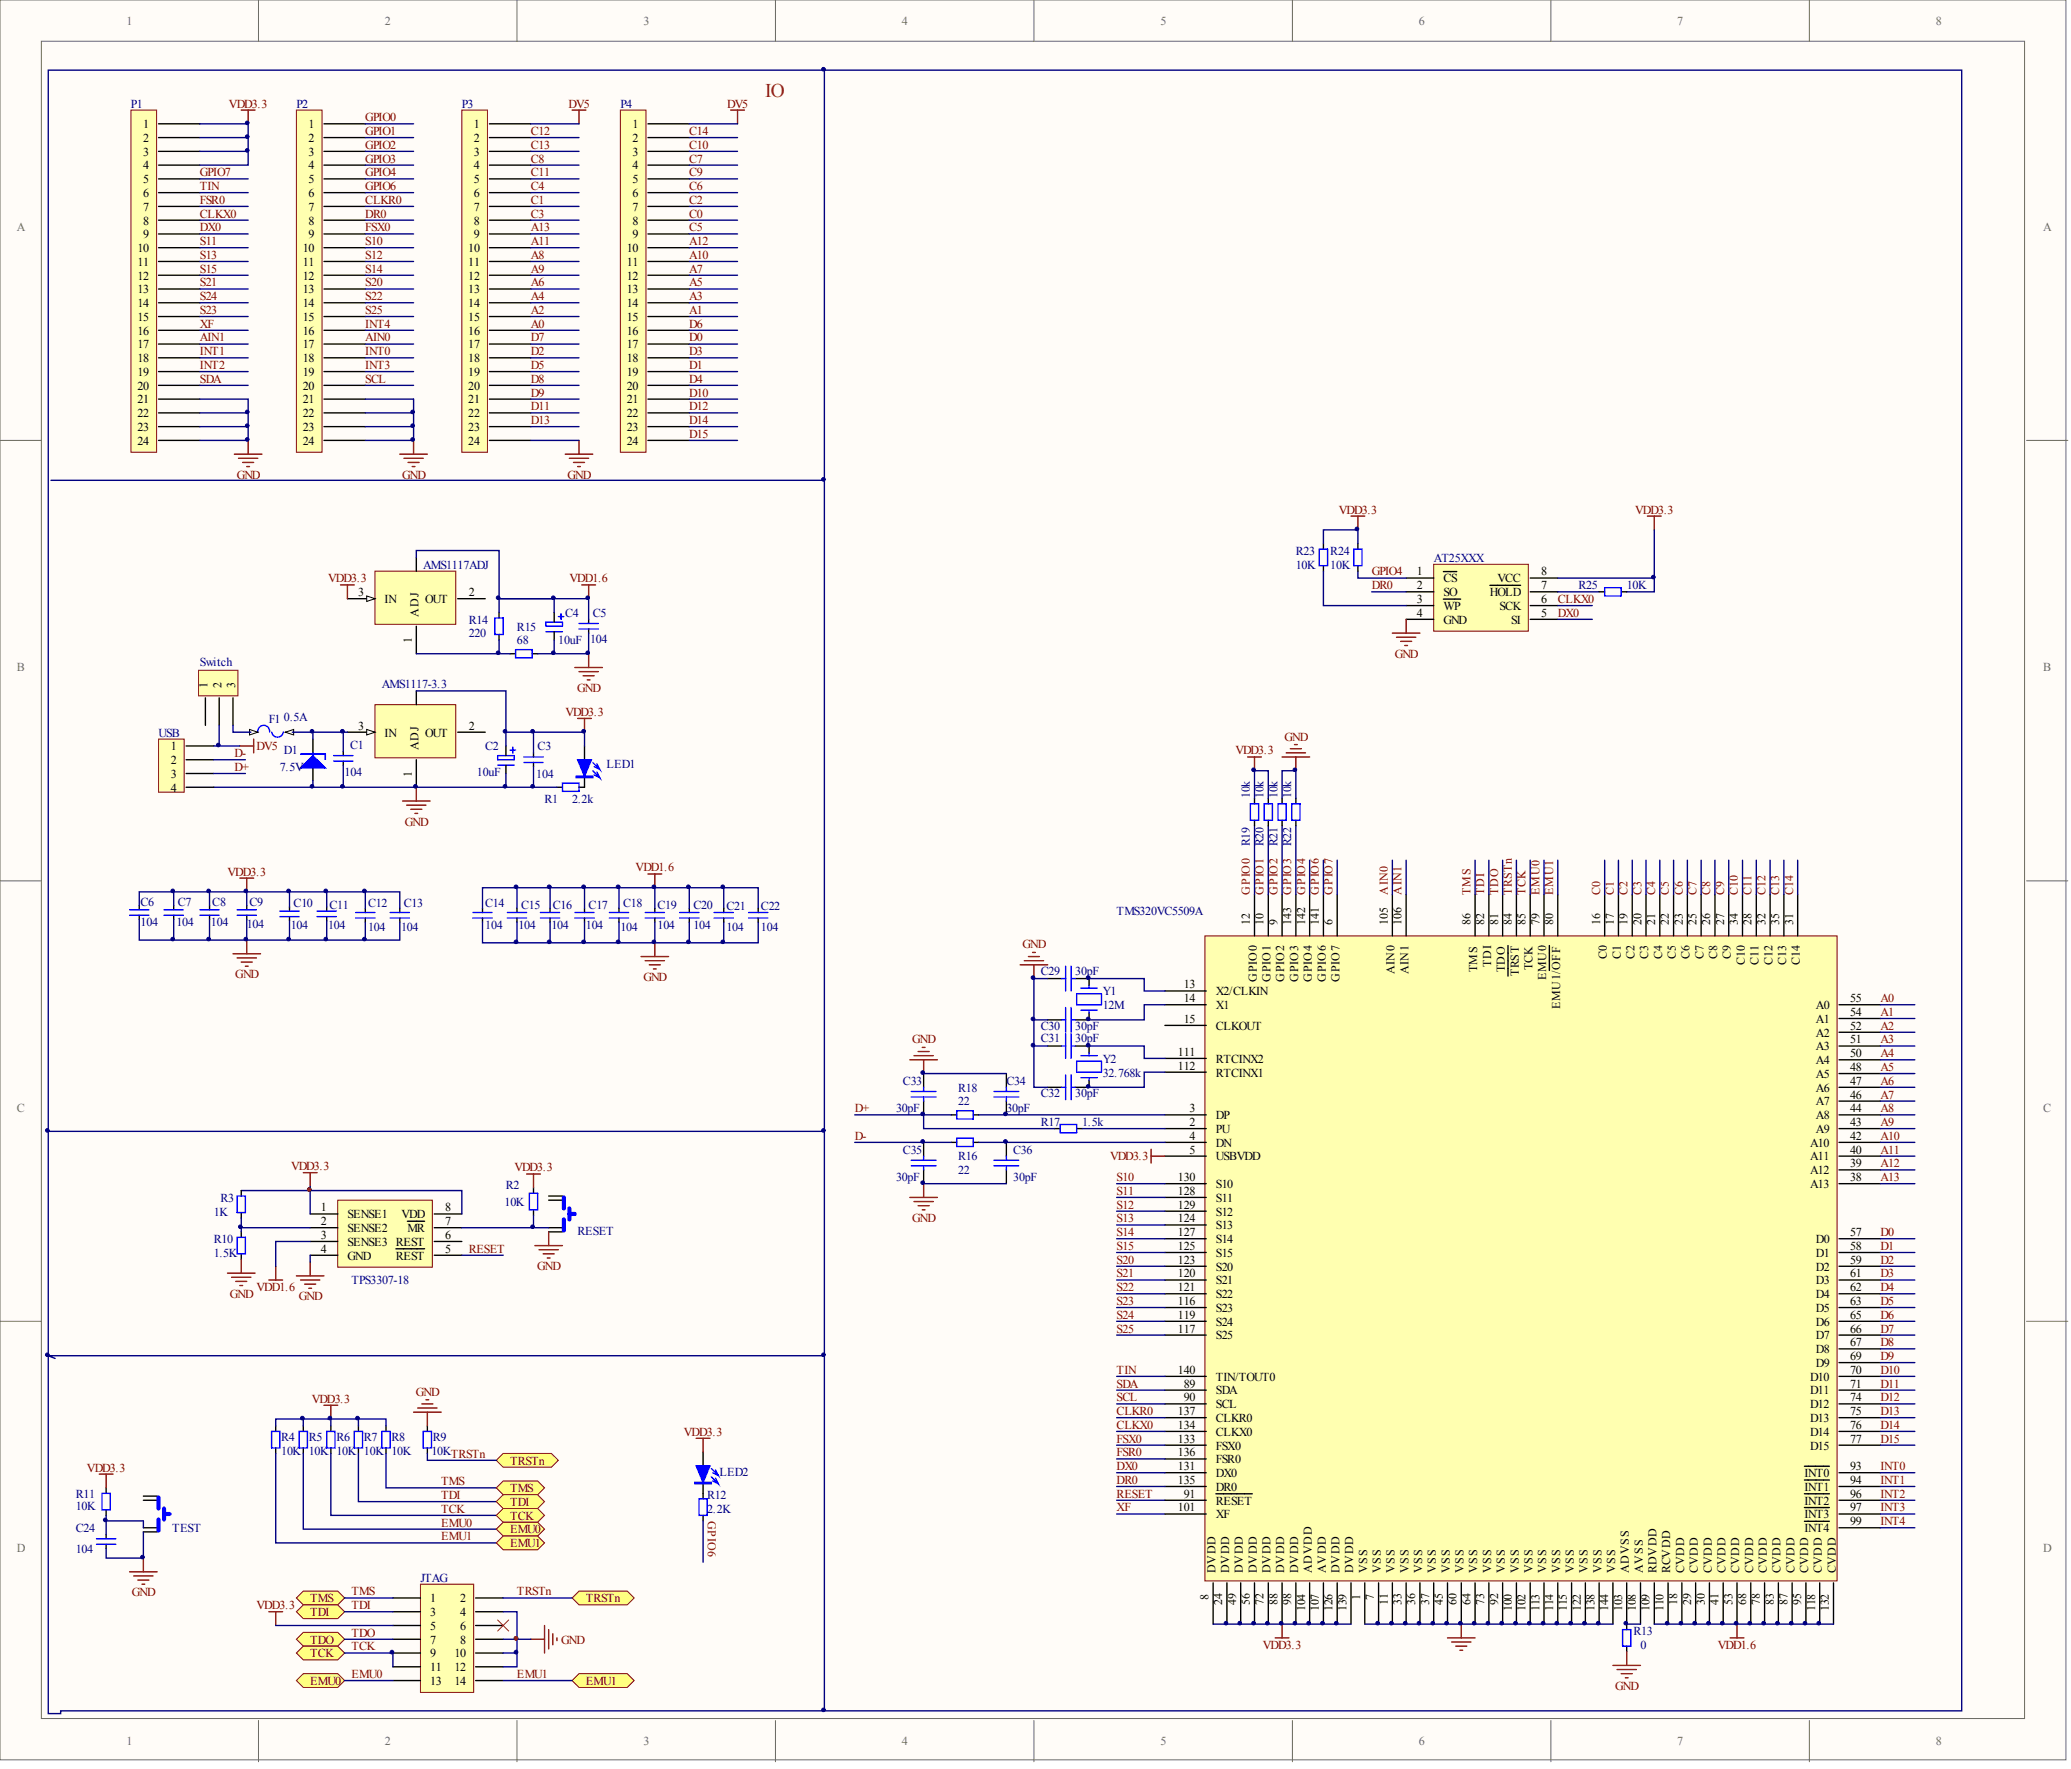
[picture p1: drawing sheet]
<svg xmlns="http://www.w3.org/2000/svg" width="381mm" height="325mm" viewBox="0 0 381 325" stroke-linecap="round" stroke-linejoin="round" font-family="sans-serif">
<defs><g id="words">
<text font-size="3.6" fill="#f00" x="140.8" y="17.9">IO</text>
<g font-size="2.2" fill="#696969">
<text x="23.3" y="4.6">1</text>
<text x="70.8" y="4.6">2</text>
<text x="118.4" y="4.6">3</text>
<text x="165.9" y="4.6">4</text>
<text x="213.5" y="4.6">5</text>
<text x="261" y="4.6">6</text>
<text x="308.6" y="4.6">7</text>
<text x="356.1" y="4.6">8</text>
<text x="3.1" y="42.5">A</text>
<text x="375.9" y="42.5">A</text>
<text x="3.1" y="123.5">B</text>
<text x="375.9" y="123.5">B</text>
<text x="3.1" y="204.4">C</text>
<text x="375.9" y="204.4">C</text>
<text x="3.1" y="285.4">D</text>
<text x="375.9" y="285.4">D</text>
<text x="23.3" y="320.9">1</text>
<text x="70.8" y="320.9">2</text>
<text x="118.4" y="320.9">3</text>
<text x="165.9" y="320.9">4</text>
<text x="213.5" y="320.9">5</text>
<text x="261" y="320.9">6</text>
<text x="308.6" y="320.9">7</text>
<text x="356.1" y="320.9">8</text>
</g>
<g font-size="2.2" fill="#000080">
<text x="24.1" y="19.8">P1</text>
<text x="54.5" y="19.8">P2</text>
<text x="85" y="19.8">P3</text>
<text x="114.1" y="19.8">P4</text>
<text x="77.9" y="104.5">AMS1117ADJ</text>
<text x="238.4" y="102">R23</text>
<text x="238.4" y="104.5">10K</text>
<text x="244.7" y="102">R24</text>
<text x="244.7" y="104.5">10K</text>
<text x="263.8" y="103.3">AT25XXX</text>
<text x="104" y="113.4">C4</text>
<text x="109.1" y="113.4">C5</text>
<text x="290.4" y="108.3">R25</text>
<text x="299.3" y="108.3">10K</text>
<text x="86.2" y="114.7">R14</text>
<text x="86.2" y="117.2">220</text>
<text x="95.1" y="115.9">R15</text>
<text x="95.1" y="118.5">68</text>
<text x="102.7" y="118.5">10uF</text>
<text x="108.5" y="118.2">104</text>
<text x="36.8" y="122.5">Switch</text>
<text x="70.3" y="126.6">AMS1117-3.3</text>
<text x="29.2" y="135.4">USB</text>
<text x="49.5" y="132.9">F1</text>
<text x="52.2" y="132.6">0.5A</text>
<text x="64.4" y="137.7">C1</text>
<text x="89.3" y="138">C2</text>
<text x="98.9" y="138">C3</text>
<text x="51.5" y="141.8">7.5V</text>
<text x="52.2" y="138.7">D1</text>
<text x="63.4" y="142.8">104</text>
<text x="87.8" y="142.8">10uF</text>
<text x="98.7" y="143">104</text>
<text x="111.6" y="141.2">LED1</text>
<text x="100.2" y="147.6">R1</text>
<text x="105.3" y="147.6">2.2k</text>
<text x="229.9" y="146.8" transform="rotate(-90 229.9 146.8)">10k</text>
<text x="232.5" y="146.8" transform="rotate(-90 232.5 146.8)">10k</text>
<text x="235" y="146.8" transform="rotate(-90 235 146.8)">10k</text>
<text x="237.5" y="146.8" transform="rotate(-90 237.5 146.8)">10k</text>
<text x="229.9" y="155.6" transform="rotate(-90 229.9 155.6)">R19</text>
<text x="232.5" y="155.6" transform="rotate(-90 232.5 155.6)">R20</text>
<text x="235" y="155.6" transform="rotate(-90 235 155.6)">R21</text>
<text x="237.5" y="155.6" transform="rotate(-90 237.5 155.6)">R22</text>
<text x="25.9" y="166.6">C6</text>
<text x="32.7" y="166.6">C7</text>
<text x="39.1" y="166.6">C8</text>
<text x="45.9" y="166.6">C9</text>
<text x="54" y="166.8">C10</text>
<text x="60.6" y="167.1">C11</text>
<text x="67.7" y="166.8">C12</text>
<text x="74.3" y="166.8">C13</text>
<text x="89.3" y="166.8">C14</text>
<text x="95.9" y="167.1">C15</text>
<text x="101.7" y="167.1">C16</text>
<text x="108.3" y="167.1">C17</text>
<text x="114.6" y="166.8">C18</text>
<text x="121" y="167.1">C19</text>
<text x="127.6" y="167.1">C20</text>
<text x="133.7" y="167.3">C21</text>
<text x="140" y="167.3">C22</text>
<text x="25.9" y="170.3">104</text>
<text x="32.5" y="170.3">104</text>
<text x="38.8" y="170.3">104</text>
<text x="45.4" y="170.6">104</text>
<text x="53.5" y="170.9">104</text>
<text x="60.4" y="170.9">104</text>
<text x="67.7" y="171.1">104</text>
<text x="73.8" y="171.1">104</text>
<text x="89.3" y="170.9">104</text>
<text x="95.4" y="170.9">104</text>
<text x="101.4" y="170.9">104</text>
<text x="107.8" y="170.9">104</text>
<text x="114.1" y="171.1">104</text>
<text x="121" y="170.9">104</text>
<text x="127.6" y="170.9">104</text>
<text x="133.7" y="171.1">104</text>
<text x="140" y="171.1">104</text>
<text x="205.4" y="168.3">TMS320VC5509A</text>
<text x="191.5" y="179.2">C29</text>
<text x="197.8" y="179.2">30pF</text>
<text x="202.9" y="183">Y1</text>
<text x="202.9" y="185.5">12M</text>
<text x="191.5" y="189.3">C30</text>
<text x="191.5" y="191.6">C31</text>
<text x="197.8" y="189.3">30pF</text>
<text x="197.8" y="191.6">30pF</text>
<text x="202.9" y="195.4">Y2</text>
<text x="202.9" y="197.9">32.768k</text>
<text x="166.1" y="199.5">C33</text>
<text x="176.3" y="200.7">R18</text>
<text x="176.3" y="203.2">22</text>
<text x="185.1" y="199.5">C34</text>
<text x="191.5" y="201.7">C32</text>
<text x="197.8" y="201.7">30pF</text>
<text x="164.8" y="204.5">30pF</text>
<text x="185.1" y="204.5">30pF</text>
<text x="191.5" y="207">R17</text>
<text x="199.1" y="207">1.5k</text>
<text x="166.1" y="212.1">C35</text>
<text x="176.3" y="213.4">R16</text>
<text x="176.3" y="215.9">22</text>
<text x="186.4" y="212.1">C36</text>
<text x="40.6" y="221">R3</text>
<text x="92.8" y="221.7">10K</text>
<text x="93.1" y="218.7">R2</text>
<text x="164.8" y="217.2">30pF</text>
<text x="186.4" y="217.2">30pF</text>
<text x="39.3" y="223.5">1K</text>
<text x="106.3" y="227">RESET</text>
<text x="39.3" y="228.6">R10</text>
<text x="39.3" y="231.1">1.5K</text>
<text x="64.7" y="236.1">TPS3307-18</text>
<text x="51.7" y="265">R4</text>
<text x="51.7" y="267.5">10K</text>
<text x="56.8" y="265">R5</text>
<text x="56.8" y="267.5">10K</text>
<text x="61.9" y="265">R6</text>
<text x="61.9" y="267.5">10K</text>
<text x="67" y="265">R7</text>
<text x="67" y="267.5">10K</text>
<text x="72" y="265">R8</text>
<text x="72" y="267.5">10K</text>
<text x="79.4" y="267.5">10KTRSTn</text>
<text x="79.6" y="265">R9</text>
<text x="13.9" y="275.4">R11</text>
<text x="130.1" y="275.6">R12</text>
<text x="132.4" y="271.3">LED2</text>
<text x="13.9" y="277.7">10K</text>
<text x="13.9" y="281.7">C24</text>
<text x="31.7" y="281.7">TEST</text>
<text x="130.1" y="278.2">2.2K</text>
<text x="13.9" y="285.5">104</text>
<text x="77.4" y="290.8">JTAG</text>
<text x="300.5" y="300.7">R13</text>
<text x="301.8" y="303.2">0</text>
</g>
<g font-size="2.2">
<text x="26.3" y="23.6">1</text>
<text x="56.8" y="23.6">1</text>
<text x="87.2" y="23.6">1</text>
<text x="116.4" y="23.6">1</text>
<text x="26.3" y="26.1">2</text>
<text x="26.3" y="28.6">3</text>
<text x="56.8" y="26.1">2</text>
<text x="56.8" y="28.6">3</text>
<text x="87.2" y="26.1">2</text>
<text x="87.2" y="28.6">3</text>
<text x="116.4" y="26.1">2</text>
<text x="116.4" y="28.6">3</text>
<text x="26.3" y="31.2">4</text>
<text x="26.3" y="33.7">5</text>
<text x="56.8" y="31.2">4</text>
<text x="56.8" y="33.7">5</text>
<text x="87.2" y="31.2">4</text>
<text x="87.2" y="33.7">5</text>
<text x="116.4" y="31.2">4</text>
<text x="116.4" y="33.7">5</text>
<text x="26.3" y="36.2">6</text>
<text x="26.3" y="38.7">7</text>
<text x="26.3" y="41.3">8</text>
<text x="56.8" y="36.2">6</text>
<text x="56.8" y="38.7">7</text>
<text x="56.8" y="41.3">8</text>
<text x="87.2" y="36.2">6</text>
<text x="87.2" y="38.7">7</text>
<text x="87.2" y="41.3">8</text>
<text x="116.4" y="36.2">6</text>
<text x="116.4" y="38.7">7</text>
<text x="116.4" y="41.3">8</text>
<text x="25.3" y="46.3">10</text>
<text x="26.3" y="43.8">9</text>
<text x="55.7" y="46.3">10</text>
<text x="56.8" y="43.8">9</text>
<text x="86.2" y="46.3">10</text>
<text x="87.2" y="43.8">9</text>
<text x="115.3" y="46.3">10</text>
<text x="116.4" y="43.8">9</text>
<text x="25.3" y="48.9">11</text>
<text x="25.3" y="51.4">12</text>
<text x="25.3" y="53.9">13</text>
<text x="55.7" y="48.9">11</text>
<text x="55.7" y="51.4">12</text>
<text x="55.7" y="53.9">13</text>
<text x="86.2" y="48.9">11</text>
<text x="86.2" y="51.4">12</text>
<text x="86.2" y="53.9">13</text>
<text x="115.3" y="48.9">11</text>
<text x="115.3" y="51.4">12</text>
<text x="115.3" y="53.9">13</text>
<text x="25.3" y="56.5">14</text>
<text x="25.3" y="59">15</text>
<text x="55.7" y="56.5">14</text>
<text x="55.7" y="59">15</text>
<text x="86.2" y="56.5">14</text>
<text x="86.2" y="59">15</text>
<text x="115.3" y="56.5">14</text>
<text x="115.3" y="59">15</text>
<text x="25.3" y="61.5">16</text>
<text x="25.3" y="64.1">17</text>
<text x="55.7" y="61.5">16</text>
<text x="55.7" y="64.1">17</text>
<text x="86.2" y="61.5">16</text>
<text x="86.2" y="64.1">17</text>
<text x="115.3" y="61.5">16</text>
<text x="115.3" y="64.1">17</text>
<text x="25.3" y="66.6">18</text>
<text x="25.3" y="69.1">19</text>
<text x="25.3" y="71.6">20</text>
<text x="55.7" y="66.6">18</text>
<text x="55.7" y="69.1">19</text>
<text x="55.7" y="71.6">20</text>
<text x="86.2" y="66.6">18</text>
<text x="86.2" y="69.1">19</text>
<text x="86.2" y="71.6">20</text>
<text x="115.3" y="66.6">18</text>
<text x="115.3" y="69.1">19</text>
<text x="115.3" y="71.6">20</text>
<text x="25.3" y="74.2">21</text>
<text x="25.3" y="76.7">22</text>
<text x="55.7" y="74.2">21</text>
<text x="55.7" y="76.7">22</text>
<text x="86.2" y="74.2">21</text>
<text x="86.2" y="76.7">22</text>
<text x="115.3" y="74.2">21</text>
<text x="115.3" y="76.7">22</text>
<text x="25.3" y="79.2">23</text>
<text x="25.3" y="81.8">24</text>
<text x="55.7" y="79.2">23</text>
<text x="55.7" y="81.8">24</text>
<text x="86.2" y="79.2">23</text>
<text x="86.2" y="81.8">24</text>
<text x="115.3" y="79.2">23</text>
<text x="115.3" y="81.8">24</text>
<text x="260.7" y="105.8">1</text>
<text x="265.5" y="107.1">CS</text>
<text x="275.5" y="107.1">VCC</text>
<text x="283.5" y="105.8">8</text>
<text x="65.9" y="109.6">3</text>
<text x="70.8" y="110.9">IN</text>
<text x="77" y="113.4" transform="rotate(-90 77 113.4)">ADJ</text>
<text x="78.2" y="110.9">OUT</text>
<text x="86.2" y="109.6">2</text>
<text x="260.7" y="108.3">2</text>
<text x="260.7" y="110.9">3</text>
<text x="260.7" y="113.4">4</text>
<text x="265.5" y="109.6">SO</text>
<text x="265.5" y="112.1">WP</text>
<text x="274.1" y="109.6">HOLD</text>
<text x="275.9" y="112.1">SCK</text>
<text x="283.5" y="113.4">5</text>
<text x="283.5" y="110.9">6</text>
<text x="283.5" y="108.3">7</text>
<text x="75.7" y="118.2" transform="rotate(-90 75.7 118.2)">1</text>
<text x="265.5" y="114.7">GND</text>
<text x="278" y="114.7">SI</text>
<text x="38.2" y="126.5" transform="rotate(-90 38.2 126.5)">1</text>
<text x="40.7" y="126.5" transform="rotate(-90 40.7 126.5)">2</text>
<text x="43.3" y="126.5" transform="rotate(-90 43.3 126.5)">3</text>
<text x="31.4" y="138">1</text>
<text x="65.9" y="134.2">3</text>
<text x="70.8" y="135.4">IN</text>
<text x="77" y="137.9" transform="rotate(-90 77 137.9)">ADJ</text>
<text x="78.2" y="135.4">OUT</text>
<text x="86.2" y="134.2">2</text>
<text x="31.4" y="140.5">2</text>
<text x="31.4" y="143">3</text>
<text x="75.7" y="142.8" transform="rotate(-90 75.7 142.8)">1</text>
<text x="31.4" y="145.5">4</text>
<text x="229.9" y="170.1" transform="rotate(-90 229.9 170.1)">12</text>
<text x="232.5" y="170.1" transform="rotate(-90 232.5 170.1)">10</text>
<text x="235" y="170.1" transform="rotate(-90 235 170.1)">9</text>
<text x="237.5" y="170.1" transform="rotate(-90 237.5 170.1)">143</text>
<text x="240.1" y="170.1" transform="rotate(-90 240.1 170.1)">142</text>
<text x="242.6" y="170.1" transform="rotate(-90 242.6 170.1)">141</text>
<text x="245.2" y="170.1" transform="rotate(-90 245.2 170.1)">6</text>
<text x="255.3" y="170.1" transform="rotate(-90 255.3 170.1)">105</text>
<text x="257.8" y="170.1" transform="rotate(-90 257.8 170.1)">106</text>
<text x="270.5" y="170.1" transform="rotate(-90 270.5 170.1)">86</text>
<text x="273.1" y="170.1" transform="rotate(-90 273.1 170.1)">82</text>
<text x="275.6" y="170.1" transform="rotate(-90 275.6 170.1)">81</text>
<text x="278.1" y="170.1" transform="rotate(-90 278.1 170.1)">84</text>
<text x="280.7" y="170.1" transform="rotate(-90 280.7 170.1)">85</text>
<text x="283.2" y="170.1" transform="rotate(-90 283.2 170.1)">79</text>
<text x="285.7" y="170.1" transform="rotate(-90 285.7 170.1)">80</text>
<text x="294.4" y="170.1" transform="rotate(-90 294.4 170.1)">16</text>
<text x="296.9" y="170.1" transform="rotate(-90 296.9 170.1)">17</text>
<text x="299.4" y="170.1" transform="rotate(-90 299.4 170.1)">19</text>
<text x="302" y="170.1" transform="rotate(-90 302 170.1)">20</text>
<text x="304.5" y="170.1" transform="rotate(-90 304.5 170.1)">21</text>
<text x="307" y="170.1" transform="rotate(-90 307 170.1)">22</text>
<text x="309.6" y="170.1" transform="rotate(-90 309.6 170.1)">23</text>
<text x="312.1" y="170.1" transform="rotate(-90 312.1 170.1)">25</text>
<text x="314.6" y="170.1" transform="rotate(-90 314.6 170.1)">26</text>
<text x="317.2" y="170.1" transform="rotate(-90 317.2 170.1)">27</text>
<text x="319.7" y="170.1" transform="rotate(-90 319.7 170.1)">34</text>
<text x="322.3" y="170.1" transform="rotate(-90 322.3 170.1)">28</text>
<text x="324.8" y="170.1" transform="rotate(-90 324.8 170.1)">32</text>
<text x="327.3" y="170.1" transform="rotate(-90 327.3 170.1)">35</text>
<text x="329.9" y="170.1" transform="rotate(-90 329.9 170.1)">31</text>
<text x="256.6" y="179.1" transform="rotate(-90 256.6 179.1)">AIN0</text>
<text x="259.1" y="179.1" transform="rotate(-90 259.1 179.1)">AIN1</text>
<text x="271.8" y="178.8" transform="rotate(-90 271.8 178.8)">TMS</text>
<text x="274.3" y="177.7" transform="rotate(-90 274.3 177.7)">TDI</text>
<text x="276.9" y="178.8" transform="rotate(-90 276.9 178.8)">TDO</text>
<text x="279.4" y="179.5" transform="rotate(-90 279.4 179.5)">TRST</text>
<text x="281.9" y="178.4" transform="rotate(-90 281.9 178.4)">TCK</text>
<text x="295.6" y="176.3" transform="rotate(-90 295.6 176.3)">C0</text>
<text x="298.2" y="176.3" transform="rotate(-90 298.2 176.3)">C1</text>
<text x="300.7" y="176.3" transform="rotate(-90 300.7 176.3)">C2</text>
<text x="303.2" y="176.3" transform="rotate(-90 303.2 176.3)">C3</text>
<text x="305.8" y="176.3" transform="rotate(-90 305.8 176.3)">C4</text>
<text x="308.3" y="176.3" transform="rotate(-90 308.3 176.3)">C5</text>
<text x="310.8" y="176.3" transform="rotate(-90 310.8 176.3)">C6</text>
<text x="313.4" y="176.3" transform="rotate(-90 313.4 176.3)">C7</text>
<text x="315.9" y="176.3" transform="rotate(-90 315.9 176.3)">C8</text>
<text x="318.4" y="176.3" transform="rotate(-90 318.4 176.3)">C9</text>
<text x="321" y="177.4" transform="rotate(-90 321 177.4)">C10</text>
<text x="323.5" y="177.4" transform="rotate(-90 323.5 177.4)">C11</text>
<text x="326.1" y="177.4" transform="rotate(-90 326.1 177.4)">C12</text>
<text x="328.6" y="177.4" transform="rotate(-90 328.6 177.4)">C13</text>
<text x="331.1" y="177.4" transform="rotate(-90 331.1 177.4)">C14</text>
<text x="217.8" y="181.7">13</text>
<text x="217.8" y="184.3">14</text>
<text x="223.7" y="183">X2/CLKIN</text>
<text x="223.7" y="185.5">X1</text>
<text x="231.2" y="180.5" transform="rotate(-90 231.2 180.5)">GPIO0</text>
<text x="233.7" y="180.5" transform="rotate(-90 233.7 180.5)">GPIO1</text>
<text x="236.3" y="180.5" transform="rotate(-90 236.3 180.5)">GPIO2</text>
<text x="238.8" y="180.5" transform="rotate(-90 238.8 180.5)">GPIO3</text>
<text x="241.3" y="180.5" transform="rotate(-90 241.3 180.5)">GPIO4</text>
<text x="243.9" y="180.5" transform="rotate(-90 243.9 180.5)">GPIO6</text>
<text x="246.4" y="180.5" transform="rotate(-90 246.4 180.5)">GPIO7</text>
<text x="284.5" y="180.2" transform="rotate(-90 284.5 180.2)">EMU0</text>
<text x="287" y="185.5" transform="rotate(-90 287 185.5)">EMU1/OFF</text>
<text x="334.1" y="185.5">A0</text>
<text x="340.4" y="184.3">55</text>
<text x="217.8" y="188.1">15</text>
<text x="223.7" y="189.3">CLKOUT</text>
<text x="334.1" y="188.1">A1</text>
<text x="334.1" y="190.6">A2</text>
<text x="340.4" y="186.8">54</text>
<text x="340.4" y="189.3">52</text>
<text x="340.4" y="191.9">51</text>
<text x="216.7" y="194.1">111</text>
<text x="216.7" y="196.7">112</text>
<text x="223.7" y="195.4">RTCINX2</text>
<text x="223.7" y="197.9">RTCINX1</text>
<text x="334.1" y="193.1">A3</text>
<text x="334.1" y="195.7">A4</text>
<text x="340.4" y="194.4">50</text>
<text x="340.4" y="196.9">48</text>
<text x="334.1" y="198.2">A5</text>
<text x="334.1" y="200.7">A6</text>
<text x="334.1" y="203.2">A7</text>
<text x="340.4" y="199.5">47</text>
<text x="340.4" y="202">46</text>
<text x="218.8" y="207">2</text>
<text x="218.8" y="204.5">3</text>
<text x="218.8" y="209.6">4</text>
<text x="223.7" y="208.3">PU</text>
<text x="223.7" y="205.8">DP</text>
<text x="334.1" y="205.8">A8</text>
<text x="334.1" y="208.3">A9</text>
<text x="340.4" y="204.5">44</text>
<text x="340.4" y="207">43</text>
<text x="340.4" y="209.6">42</text>
<text x="218.8" y="212.1">5</text>
<text x="223.7" y="210.8">DN</text>
<text x="223.7" y="213.4">USBVDD</text>
<text x="333" y="210.8">A10</text>
<text x="333" y="213.4">A11</text>
<text x="333" y="215.9">A12</text>
<text x="340.4" y="212.1">40</text>
<text x="340.4" y="214.6">39</text>
<text x="216.7" y="217.2">130</text>
<text x="216.7" y="219.7">128</text>
<text x="223.7" y="218.4">S10</text>
<text x="223.7" y="221">S11</text>
<text x="333" y="218.4">A13</text>
<text x="340.4" y="217.2">38</text>
<text x="59" y="222.7">1</text>
<text x="59" y="225.3">2</text>
<text x="59" y="227.8">3</text>
<text x="63.9" y="224">SENSE1</text>
<text x="63.9" y="226.5">SENSE2</text>
<text x="73.9" y="224">VDD</text>
<text x="74.9" y="226.5">MR</text>
<text x="81.9" y="227.8">6</text>
<text x="81.9" y="225.3">7</text>
<text x="81.9" y="222.7">8</text>
<text x="216.7" y="222.2">129</text>
<text x="216.7" y="224.8">124</text>
<text x="216.7" y="227.3">127</text>
<text x="223.7" y="223.5">S12</text>
<text x="223.7" y="226">S13</text>
<text x="340.4" y="227.3">57</text>
<text x="59" y="230.3">4</text>
<text x="63.9" y="229.1">SENSE3 REST</text>
<text x="63.9" y="231.6">GND</text>
<text x="72.8" y="231.6">REST</text>
<text x="81.9" y="230.3">5</text>
<text x="216.7" y="229.8">125</text>
<text x="216.7" y="232.4">123</text>
<text x="223.7" y="228.6">S14</text>
<text x="223.7" y="231.1">S15</text>
<text x="223.7" y="233.6">S20</text>
<text x="334.1" y="228.6">D0</text>
<text x="334.1" y="231.1">D1</text>
<text x="334.1" y="233.6">D2</text>
<text x="340.4" y="229.8">58</text>
<text x="340.4" y="232.4">59</text>
<text x="216.7" y="234.9">120</text>
<text x="216.7" y="237.4">121</text>
<text x="216.7" y="239.9">116</text>
<text x="223.7" y="236.1">S21</text>
<text x="223.7" y="238.7">S22</text>
<text x="334.1" y="236.1">D3</text>
<text x="334.1" y="238.7">D4</text>
<text x="340.4" y="234.9">61</text>
<text x="340.4" y="237.4">62</text>
<text x="340.4" y="239.9">63</text>
<text x="216.7" y="242.5">119</text>
<text x="216.7" y="245">117</text>
<text x="223.7" y="241.2">S23</text>
<text x="223.7" y="243.7">S24</text>
<text x="334.1" y="241.2">D5</text>
<text x="334.1" y="243.7">D6</text>
<text x="340.4" y="242.5">65</text>
<text x="340.4" y="245">66</text>
<text x="223.7" y="246.3">S25</text>
<text x="334.1" y="246.3">D7</text>
<text x="334.1" y="248.8">D8</text>
<text x="334.1" y="251.3">D9</text>
<text x="340.4" y="247.5">67</text>
<text x="340.4" y="250.1">69</text>
<text x="216.7" y="252.6">140</text>
<text x="217.8" y="255.1">89</text>
<text x="217.8" y="257.7">90</text>
<text x="223.7" y="256.4">SDA</text>
<text x="223.7" y="253.9">TIN/TOUT0</text>
<text x="333" y="253.9">D10</text>
<text x="333" y="256.4">D11</text>
<text x="340.4" y="252.6">70</text>
<text x="340.4" y="255.1">71</text>
<text x="340.4" y="257.7">74</text>
<text x="216.7" y="260.2">137</text>
<text x="216.7" y="262.7">134</text>
<text x="223.7" y="258.9">SCL</text>
<text x="223.7" y="261.5">CLKR0</text>
<text x="223.7" y="264">CLKX0</text>
<text x="333" y="258.9">D12</text>
<text x="333" y="261.5">D13</text>
<text x="333" y="264">D14</text>
<text x="340.4" y="260.2">75</text>
<text x="340.4" y="262.7">76</text>
<text x="216.7" y="265.3">133</text>
<text x="216.7" y="267.8">136</text>
<text x="223.7" y="266.5">FSX0</text>
<text x="223.7" y="269">FSR0</text>
<text x="333" y="266.5">D15</text>
<text x="340.4" y="265.3">77</text>
<text x="216.7" y="270.3">131</text>
<text x="216.7" y="272.8">135</text>
<text x="217.8" y="275.4">91</text>
<text x="223.7" y="271.6">DX0</text>
<text x="223.7" y="274.1">DR0</text>
<text x="332" y="271.6">INT0</text>
<text x="332" y="274.1">INT1</text>
<text x="340.4" y="270.3">93</text>
<text x="340.4" y="272.8">94</text>
<text x="340.4" y="275.4">96</text>
<text x="216.7" y="277.9">101</text>
<text x="223.7" y="276.6">RESET</text>
<text x="223.7" y="279.2">XF</text>
<text x="332" y="276.6">INT2</text>
<text x="332" y="279.2">INT3</text>
<text x="332" y="281.7">INT4</text>
<text x="340.4" y="277.9">97</text>
<text x="340.4" y="280.4">99</text>
<text x="223.6" y="289.3" transform="rotate(-90 223.6 289.3)">DVDD</text>
<text x="226.1" y="289.3" transform="rotate(-90 226.1 289.3)">DVDD</text>
<text x="228.7" y="289.3" transform="rotate(-90 228.7 289.3)">DVDD</text>
<text x="231.2" y="289.3" transform="rotate(-90 231.2 289.3)">DVDD</text>
<text x="233.7" y="289.3" transform="rotate(-90 233.7 289.3)">DVDD</text>
<text x="236.3" y="289.3" transform="rotate(-90 236.3 289.3)">DVDD</text>
<text x="238.8" y="289.3" transform="rotate(-90 238.8 289.3)">DVDD</text>
<text x="241.3" y="289.3" transform="rotate(-90 241.3 289.3)">ADVDD</text>
<text x="243.9" y="289.3" transform="rotate(-90 243.9 289.3)">AVDD</text>
<text x="246.4" y="289.3" transform="rotate(-90 246.4 289.3)">DVDD</text>
<text x="249" y="289.3" transform="rotate(-90 249 289.3)">DVDD</text>
<text x="251.5" y="289.3" transform="rotate(-90 251.5 289.3)">VSS</text>
<text x="254" y="289.3" transform="rotate(-90 254 289.3)">VSS</text>
<text x="256.6" y="289.3" transform="rotate(-90 256.6 289.3)">VSS</text>
<text x="259.1" y="289.3" transform="rotate(-90 259.1 289.3)">VSS</text>
<text x="261.6" y="289.3" transform="rotate(-90 261.6 289.3)">VSS</text>
<text x="264.2" y="289.3" transform="rotate(-90 264.2 289.3)">VSS</text>
<text x="266.7" y="289.3" transform="rotate(-90 266.7 289.3)">VSS</text>
<text x="269.2" y="289.3" transform="rotate(-90 269.2 289.3)">VSS</text>
<text x="271.8" y="289.3" transform="rotate(-90 271.8 289.3)">VSS</text>
<text x="274.3" y="289.3" transform="rotate(-90 274.3 289.3)">VSS</text>
<text x="276.9" y="289.3" transform="rotate(-90 276.9 289.3)">VSS</text>
<text x="279.4" y="289.3" transform="rotate(-90 279.4 289.3)">VSS</text>
<text x="281.9" y="289.3" transform="rotate(-90 281.9 289.3)">VSS</text>
<text x="284.5" y="289.3" transform="rotate(-90 284.5 289.3)">VSS</text>
<text x="287" y="289.3" transform="rotate(-90 287 289.3)">VSS</text>
<text x="289.5" y="289.3" transform="rotate(-90 289.5 289.3)">VSS</text>
<text x="292.1" y="289.3" transform="rotate(-90 292.1 289.3)">VSS</text>
<text x="294.6" y="289.3" transform="rotate(-90 294.6 289.3)">VSS</text>
<text x="297.1" y="289.3" transform="rotate(-90 297.1 289.3)">VSS</text>
<text x="299.7" y="289.3" transform="rotate(-90 299.7 289.3)">ADVSS</text>
<text x="302.2" y="289.3" transform="rotate(-90 302.2 289.3)">AVSS</text>
<text x="304.8" y="289.3" transform="rotate(-90 304.8 289.3)">RDVDD</text>
<text x="307.3" y="289.3" transform="rotate(-90 307.3 289.3)">RCVDD</text>
<text x="309.8" y="289.3" transform="rotate(-90 309.8 289.3)">CVDD</text>
<text x="312.4" y="289.3" transform="rotate(-90 312.4 289.3)">CVDD</text>
<text x="314.9" y="289.3" transform="rotate(-90 314.9 289.3)">CVDD</text>
<text x="317.4" y="289.3" transform="rotate(-90 317.4 289.3)">CVDD</text>
<text x="320" y="289.3" transform="rotate(-90 320 289.3)">CVDD</text>
<text x="322.5" y="289.3" transform="rotate(-90 322.5 289.3)">CVDD</text>
<text x="325" y="289.3" transform="rotate(-90 325 289.3)">CVDD</text>
<text x="327.6" y="289.3" transform="rotate(-90 327.6 289.3)">CVDD</text>
<text x="330.1" y="289.3" transform="rotate(-90 330.1 289.3)">CVDD</text>
<text x="332.7" y="289.3" transform="rotate(-90 332.7 289.3)">CVDD</text>
<text x="335.2" y="289.3" transform="rotate(-90 335.2 289.3)">CVDD</text>
<text x="337.7" y="289.3" transform="rotate(-90 337.7 289.3)">CVDD</text>
<text x="79.1" y="294.6">1</text>
<text x="79.1" y="297.1">3</text>
<text x="79.1" y="299.7">5</text>
<text x="84.7" y="294.6">2</text>
<text x="84.7" y="297.1">4</text>
<text x="84.7" y="299.7">6</text>
<text x="222.3" y="294.1" transform="rotate(-90 222.3 294.1)">8</text>
<text x="224.9" y="295.2" transform="rotate(-90 224.9 295.2)">24</text>
<text x="227.4" y="295.2" transform="rotate(-90 227.4 295.2)">49</text>
<text x="229.9" y="295.2" transform="rotate(-90 229.9 295.2)">56</text>
<text x="232.5" y="295.2" transform="rotate(-90 232.5 295.2)">72</text>
<text x="235" y="295.2" transform="rotate(-90 235 295.2)">88</text>
<text x="237.5" y="295.2" transform="rotate(-90 237.5 295.2)">98</text>
<text x="240.1" y="296.2" transform="rotate(-90 240.1 296.2)">104</text>
<text x="242.6" y="296.2" transform="rotate(-90 242.6 296.2)">107</text>
<text x="245.2" y="296.2" transform="rotate(-90 245.2 296.2)">126</text>
<text x="247.7" y="296.2" transform="rotate(-90 247.7 296.2)">139</text>
<text x="250.2" y="294.1" transform="rotate(-90 250.2 294.1)">1</text>
<text x="252.8" y="294.1" transform="rotate(-90 252.8 294.1)">7</text>
<text x="255.3" y="295.2" transform="rotate(-90 255.3 295.2)">11</text>
<text x="257.8" y="295.2" transform="rotate(-90 257.8 295.2)">33</text>
<text x="260.4" y="295.2" transform="rotate(-90 260.4 295.2)">36</text>
<text x="262.9" y="295.2" transform="rotate(-90 262.9 295.2)">37</text>
<text x="265.4" y="295.2" transform="rotate(-90 265.4 295.2)">45</text>
<text x="268" y="295.2" transform="rotate(-90 268 295.2)">60</text>
<text x="270.5" y="295.2" transform="rotate(-90 270.5 295.2)">64</text>
<text x="273.1" y="295.2" transform="rotate(-90 273.1 295.2)">73</text>
<text x="275.6" y="295.2" transform="rotate(-90 275.6 295.2)">92</text>
<text x="278.1" y="296.2" transform="rotate(-90 278.1 296.2)">100</text>
<text x="280.7" y="296.2" transform="rotate(-90 280.7 296.2)">102</text>
<text x="283.2" y="296.2" transform="rotate(-90 283.2 296.2)">113</text>
<text x="285.7" y="296.2" transform="rotate(-90 285.7 296.2)">114</text>
<text x="288.3" y="296.2" transform="rotate(-90 288.3 296.2)">115</text>
<text x="290.8" y="296.2" transform="rotate(-90 290.8 296.2)">122</text>
<text x="293.3" y="296.2" transform="rotate(-90 293.3 296.2)">138</text>
<text x="295.9" y="296.2" transform="rotate(-90 295.9 296.2)">144</text>
<text x="298.4" y="296.2" transform="rotate(-90 298.4 296.2)">103</text>
<text x="300.9" y="296.2" transform="rotate(-90 300.9 296.2)">108</text>
<text x="303.5" y="296.2" transform="rotate(-90 303.5 296.2)">109</text>
<text x="306" y="296.2" transform="rotate(-90 306 296.2)">110</text>
<text x="308.6" y="295.2" transform="rotate(-90 308.6 295.2)">18</text>
<text x="311.1" y="295.2" transform="rotate(-90 311.1 295.2)">29</text>
<text x="313.6" y="295.2" transform="rotate(-90 313.6 295.2)">30</text>
<text x="316.2" y="295.2" transform="rotate(-90 316.2 295.2)">41</text>
<text x="318.7" y="295.2" transform="rotate(-90 318.7 295.2)">53</text>
<text x="321.2" y="295.2" transform="rotate(-90 321.2 295.2)">68</text>
<text x="323.8" y="295.2" transform="rotate(-90 323.8 295.2)">78</text>
<text x="326.3" y="295.2" transform="rotate(-90 326.3 295.2)">83</text>
<text x="328.8" y="295.2" transform="rotate(-90 328.8 295.2)">87</text>
<text x="331.4" y="295.2" transform="rotate(-90 331.4 295.2)">95</text>
<text x="333.9" y="296.2" transform="rotate(-90 333.9 296.2)">118</text>
<text x="336.5" y="296.2" transform="rotate(-90 336.5 296.2)">132</text>
<text x="79.1" y="302.2">7</text>
<text x="79.1" y="304.7">9</text>
<text x="83.6" y="304.7">10</text>
<text x="84.7" y="302.2">8</text>
<text x="79.1" y="307.3">11</text>
<text x="79.1" y="309.8">13</text>
<text x="83.6" y="307.3">12</text>
<text x="83.6" y="309.8">14</text>
</g>
<g font-size="2.2" fill="#800000">
<text x="42.1" y="19.8">VDD3.3</text>
<text x="67.2" y="22.3">GPIO0</text>
<text x="104.6" y="19.8">DV5</text>
<text x="133.8" y="19.8">DV5</text>
<text x="67.2" y="29.9">GPIO3</text>
<text x="67.2" y="27.4">GPIO2</text>
<text x="67.2" y="24.8">GPIO1</text>
<text x="97.6" y="29.9">C8</text>
<text x="97.6" y="24.8">C12</text>
<text x="97.6" y="27.4">C13</text>
<text x="126.8" y="29.9">C7</text>
<text x="126.8" y="27.4">C10</text>
<text x="126.8" y="24.8">C14</text>
<text x="36.8" y="32.4">GPIO7</text>
<text x="36.8" y="35">TIN</text>
<text x="67.2" y="32.4">GPIO4</text>
<text x="67.2" y="35">GPIO6</text>
<text x="97.6" y="35">C4</text>
<text x="97.6" y="32.4">C11</text>
<text x="126.8" y="35">C6</text>
<text x="126.8" y="32.4">C9</text>
<text x="36.8" y="40">CLKX0</text>
<text x="36.8" y="37.5">FSR0</text>
<text x="67.2" y="37.5">CLKR0</text>
<text x="67.2" y="40">DR0</text>
<text x="97.6" y="37.5">C1</text>
<text x="97.6" y="40">C3</text>
<text x="126.8" y="40">C0</text>
<text x="126.8" y="37.5">C2</text>
<text x="36.8" y="45.1">S11</text>
<text x="36.8" y="47.6">S13</text>
<text x="36.8" y="42.5">DX0</text>
<text x="67.2" y="45.1">S10</text>
<text x="67.2" y="47.6">S12</text>
<text x="67.2" y="42.5">FSX0</text>
<text x="97.6" y="47.6">A8</text>
<text x="97.6" y="45.1">A11</text>
<text x="97.6" y="42.5">A13</text>
<text x="126.8" y="47.6">A10</text>
<text x="126.8" y="45.1">A12</text>
<text x="126.8" y="42.5">C5</text>
<text x="36.8" y="50.1">S15</text>
<text x="36.8" y="52.7">S21</text>
<text x="67.2" y="50.1">S14</text>
<text x="67.2" y="52.7">S20</text>
<text x="97.6" y="52.7">A6</text>
<text x="97.6" y="50.1">A9</text>
<text x="126.8" y="52.7">A5</text>
<text x="126.8" y="50.1">A7</text>
<text x="36.8" y="57.7">S23</text>
<text x="36.8" y="55.2">S24</text>
<text x="67.2" y="55.2">S22</text>
<text x="67.2" y="57.7">S25</text>
<text x="97.6" y="57.7">A2</text>
<text x="97.6" y="55.2">A4</text>
<text x="126.8" y="57.7">A1</text>
<text x="126.8" y="55.2">A3</text>
<text x="36.8" y="60.3">XF</text>
<text x="36.8" y="65.3">INT1</text>
<text x="36.8" y="62.8">AIN1</text>
<text x="67.2" y="65.3">INT0</text>
<text x="67.2" y="60.3">INT4</text>
<text x="67.2" y="62.8">AIN0</text>
<text x="97.6" y="60.3">A0</text>
<text x="97.6" y="65.3">D2</text>
<text x="97.6" y="62.8">D7</text>
<text x="126.8" y="62.8">D0</text>
<text x="126.8" y="65.3">D3</text>
<text x="126.8" y="60.3">D6</text>
<text x="36.8" y="70.4">SDA</text>
<text x="36.8" y="67.9">INT2</text>
<text x="67.2" y="70.4">SCL</text>
<text x="67.2" y="67.9">INT3</text>
<text x="97.6" y="67.9">D5</text>
<text x="97.6" y="70.4">D8</text>
<text x="126.8" y="67.9">D1</text>
<text x="126.8" y="70.4">D4</text>
<text x="97.6" y="72.9">D9</text>
<text x="97.6" y="75.4">D11</text>
<text x="97.6" y="78">D13</text>
<text x="126.8" y="72.9">D10</text>
<text x="126.8" y="75.4">D12</text>
<text x="126.8" y="78">D14</text>
<text x="126.8" y="80.5">D15</text>
<text x="43.5" y="88">GND</text>
<text x="74" y="88">GND</text>
<text x="104.4" y="88">GND</text>
<text x="246.3" y="94.4">VDD3.3</text>
<text x="300.8" y="94.4">VDD3.3</text>
<text x="60.4" y="107.1">VDD3.3</text>
<text x="104.8" y="107.1">VDD1.6</text>
<text x="252.3" y="105.8">GPIO4</text>
<text x="252.3" y="108.3">DR0</text>
<text x="286.6" y="110.9">CLKX0</text>
<text x="286.6" y="113.4">DX0</text>
<text x="256.6" y="120.9">GND</text>
<text x="104" y="131.6">VDD3.3</text>
<text x="106.2" y="127.2">GND</text>
<text x="47.2" y="138">DV5</text>
<text x="236.3" y="136.2">GND</text>
<text x="43.1" y="139.2">D-</text>
<text x="43.1" y="141.8">D+</text>
<text x="227.3" y="138.7">VDD3.3</text>
<text x="74.5" y="151.8">GND</text>
<text x="41.9" y="161">VDD3.3</text>
<text x="116.9" y="160.2">VDD1.6</text>
<text x="229.9" y="164.5" transform="rotate(-90 229.9 164.5)">GPIO0</text>
<text x="232.5" y="164.5" transform="rotate(-90 232.5 164.5)">GPIO1</text>
<text x="235" y="164.5" transform="rotate(-90 235 164.5)">GPIO2</text>
<text x="237.5" y="164.5" transform="rotate(-90 237.5 164.5)">GPIO3</text>
<text x="240.1" y="164.5" transform="rotate(-90 240.1 164.5)">GPIO4</text>
<text x="242.6" y="164.5" transform="rotate(-90 242.6 164.5)">GPIO6</text>
<text x="245.2" y="164.5" transform="rotate(-90 245.2 164.5)">GPIO7</text>
<text x="255.3" y="164.5" transform="rotate(-90 255.3 164.5)">AIN0</text>
<text x="257.8" y="164.5" transform="rotate(-90 257.8 164.5)">AIN1</text>
<text x="270.5" y="164.5" transform="rotate(-90 270.5 164.5)">TMS</text>
<text x="273.1" y="164.5" transform="rotate(-90 273.1 164.5)">TDI</text>
<text x="275.6" y="164.5" transform="rotate(-90 275.6 164.5)">TDO</text>
<text x="278.1" y="164.5" transform="rotate(-90 278.1 164.5)">TRSTn</text>
<text x="280.7" y="164.5" transform="rotate(-90 280.7 164.5)">TCK</text>
<text x="283.2" y="164.5" transform="rotate(-90 283.2 164.5)">EMU0</text>
<text x="285.7" y="164.5" transform="rotate(-90 285.7 164.5)">EMU1</text>
<text x="294.4" y="164.5" transform="rotate(-90 294.4 164.5)">C0</text>
<text x="296.9" y="164.5" transform="rotate(-90 296.9 164.5)">C1</text>
<text x="299.4" y="164.5" transform="rotate(-90 299.4 164.5)">C2</text>
<text x="302" y="164.5" transform="rotate(-90 302 164.5)">C3</text>
<text x="304.5" y="164.5" transform="rotate(-90 304.5 164.5)">C4</text>
<text x="307" y="164.5" transform="rotate(-90 307 164.5)">C5</text>
<text x="309.6" y="164.5" transform="rotate(-90 309.6 164.5)">C6</text>
<text x="312.1" y="164.5" transform="rotate(-90 312.1 164.5)">C7</text>
<text x="314.6" y="164.5" transform="rotate(-90 314.6 164.5)">C8</text>
<text x="317.2" y="164.5" transform="rotate(-90 317.2 164.5)">C9</text>
<text x="319.7" y="164.5" transform="rotate(-90 319.7 164.5)">C10</text>
<text x="322.3" y="164.5" transform="rotate(-90 322.3 164.5)">C11</text>
<text x="324.8" y="164.5" transform="rotate(-90 324.8 164.5)">C12</text>
<text x="327.3" y="164.5" transform="rotate(-90 327.3 164.5)">C13</text>
<text x="329.9" y="164.5" transform="rotate(-90 329.9 164.5)">C14</text>
<text x="43.3" y="179.9">GND</text>
<text x="188.1" y="174.4">GND</text>
<text x="118.4" y="180.4">GND</text>
<text x="345.9" y="184.3">A0</text>
<text x="167.8" y="191.9">GND</text>
<text x="345.9" y="186.8">A1</text>
<text x="345.9" y="189.3">A2</text>
<text x="345.9" y="191.9">A3</text>
<text x="345.9" y="194.4">A4</text>
<text x="345.9" y="196.9">A5</text>
<text x="345.9" y="199.5">A6</text>
<text x="345.9" y="202">A7</text>
<text x="157.2" y="209.6">D-</text>
<text x="157.2" y="204.5">D+</text>
<text x="345.9" y="204.5">A8</text>
<text x="345.9" y="207">A9</text>
<text x="345.9" y="209.6">A10</text>
<text x="53.5" y="215.1">VDD3.3</text>
<text x="94.6" y="215.4">VDD3.3</text>
<text x="204.2" y="213.4">VDD3.3</text>
<text x="345.9" y="212.1">A11</text>
<text x="345.9" y="214.6">A12</text>
<text x="205.4" y="217.2">S10</text>
<text x="205.4" y="219.7">S11</text>
<text x="345.9" y="217.2">A13</text>
<text x="167.8" y="224.7">GND</text>
<text x="205.4" y="222.2">S12</text>
<text x="205.4" y="224.8">S13</text>
<text x="205.4" y="227.3">S14</text>
<text x="345.9" y="227.3">D0</text>
<text x="86.2" y="230.3">RESET</text>
<text x="98.8" y="233.5">GND</text>
<text x="205.4" y="229.8">S15</text>
<text x="205.4" y="232.4">S20</text>
<text x="345.9" y="229.8">D1</text>
<text x="345.9" y="232.4">D2</text>
<text x="42.3" y="238.6">GND</text>
<text x="47.2" y="237.3">VDD1.6</text>
<text x="55" y="239.1">GND</text>
<text x="205.4" y="234.9">S21</text>
<text x="205.4" y="237.4">S22</text>
<text x="205.4" y="239.9">S23</text>
<text x="345.9" y="234.9">D3</text>
<text x="345.9" y="237.4">D4</text>
<text x="345.9" y="239.9">D5</text>
<text x="205.4" y="242.5">S24</text>
<text x="205.4" y="245">S25</text>
<text x="345.9" y="242.5">D6</text>
<text x="345.9" y="245">D7</text>
<text x="345.9" y="247.5">D8</text>
<text x="345.9" y="250.1">D9</text>
<text x="57.3" y="257.9">VDD3.3</text>
<text x="76.5" y="256.6">GND</text>
<text x="205.4" y="255.1">SDA</text>
<text x="205.4" y="257.7">SCL</text>
<text x="205.4" y="252.6">TIN</text>
<text x="345.9" y="252.6">D10</text>
<text x="345.9" y="255.1">D11</text>
<text x="345.9" y="257.7">D12</text>
<text x="125.8" y="264">VDD3.3</text>
<text x="205.4" y="260.2">CLKR0</text>
<text x="205.4" y="262.7">CLKX0</text>
<text x="345.9" y="260.2">D13</text>
<text x="345.9" y="262.7">D14</text>
<text x="93.8" y="269.3">TRSTn</text>
<text x="205.4" y="265.3">FSX0</text>
<text x="205.4" y="267.8">FSR0</text>
<text x="345.9" y="265.3">D15</text>
<text x="16" y="270.6">VDD3.3</text>
<text x="81.2" y="273.1">TMS</text>
<text x="81.2" y="275.6">TDI</text>
<text x="93.8" y="274.4">TMS</text>
<text x="205.4" y="275.4">RESET</text>
<text x="205.4" y="270.3">DX0</text>
<text x="205.4" y="272.8">DR0</text>
<text x="345.9" y="270.3">INT0</text>
<text x="345.9" y="272.8">INT1</text>
<text x="345.9" y="275.4">INT2</text>
<text x="81.2" y="278.2">TCK</text>
<text x="81.2" y="280.7">EMU0</text>
<text x="93.8" y="276.9">TDI</text>
<text x="93.8" y="279.4">TCK</text>
<text x="93.8" y="282">EMU0</text>
<text x="130.2" y="279.6" transform="rotate(90 130.2 279.6)">GPIO6</text>
<text x="205.4" y="277.9">XF</text>
<text x="345.9" y="277.9">INT3</text>
<text x="345.9" y="280.4">INT4</text>
<text x="81.2" y="283.2">EMU1</text>
<text x="93.8" y="284.5">EMU1</text>
<text x="24.3" y="293.5">GND</text>
<text x="64.7" y="293.3">TMS</text>
<text x="95.1" y="293.3">TRSTn</text>
<text x="47.2" y="295.9">VDD3.3</text>
<text x="57.1" y="294.6">TMS</text>
<text x="57.1" y="297.1">TDI</text>
<text x="64.7" y="295.9">TDI</text>
<text x="107.8" y="294.6">TRSTn</text>
<text x="57.1" y="302.2">TDO</text>
<text x="57.1" y="304.7">TCK</text>
<text x="64.7" y="300.9">TDO</text>
<text x="64.7" y="303.5">TCK</text>
<text x="103.2" y="302.2">GND</text>
<text x="232.3" y="303.1">VDD3.3</text>
<text x="316" y="303.1">VDD1.6</text>
<text x="57.1" y="309.8">EMU0</text>
<text x="64.7" y="308.5">EMU0</text>
<text x="95.1" y="308.5">EMU1</text>
<text x="107.8" y="309.8">EMU1</text>
<text x="297.2" y="310.7">GND</text>
</g>
</g></defs>
<g fill="#fffcf8" stroke="#696969" stroke-width=".18">
<path d="M0 0h380.1v323.6h-380.1z"/>
<path d="M7.6 7.6h364.9v308.4h-364.9z"/>
</g>
<g fill="none" stroke="#696969" stroke-width=".18">
<path d="M47.6 0v7.6M95.1 0v7.6M142.7 0v7.6M190.2 0v7.6M237.8 0v7.6M285.3 0v7.6M332.9 0v7.6M0 81h7.6M372.8 81h7.6M0 162h7.6M372.8 162h7.6M0 242.9h7.6"/>
<path d="M372.8 242.9h7.6M47.6 316.3v7.6M95.1 316.3v7.6M142.7 316.3v7.6M190.2 316.3v7.6M237.8 316.3v7.6M285.3 316.3v7.6M332.9 316.3v7.6"/>
</g>
<g fill="#000080" stroke="#000080" stroke-width=".18">
<circle cx="56.9" cy="218.7" r=".33"/>
<circle cx="94.9" cy="301.2" r=".33"/>
</g>
<path d="M49.6 134.6a1.09 1.09 0 0 0-1.1-1.2 1.09 1.09 0 0 0-1.1 1.2M52.1 134.6a1.09 1.09 0 0 1-1 .9 1.09 1.09 0 0 1-1.1-.9" fill="none" stroke="#00f" stroke-width=".25"/>
<path d="M46.2 134.6h1.2" fill="none" stroke="#000" stroke-width=".25"/>
<path d="M45.9 134.1l1.5 .5-1.5 .5z" fill="#fffcf8" stroke="#000" stroke-width=".18"/>
<path d="M52.5 134.6h1.3" fill="none" stroke="#000" stroke-width=".25"/>
<path d="M52.5 134.6l1.5-.5v1z" fill="#fffcf8" stroke="#000" stroke-width=".18"/>
<path d="M107 107.5h2.6M108.3 107.5v2.6M106.3 132.1h2.5M107.5 132.1v2.5" fill="none" stroke="#800000" stroke-width=".25"/>
<path d="M77.4 291.3h9.7v19.9h-9.7z" fill="#ffffb0" stroke="#800000" stroke-width=".18"/>
<g fill="none" stroke="#000" stroke-width=".25">
<path d="M72.3 293.8h5.1M72.3 296.3h5.1M72.3 298.9h5.1M87.5 293.8h5.1M87.5 296.3h5.1M87.5 298.9h5.1M72.3 301.4h5.1M72.3 303.9h5.1M72.3 306.5h5.1M72.3 309h5.1M87.5 301.4h5.1M87.5 303.9h5.1"/>
<path d="M87.5 306.5h5.1M87.5 309h5.1"/>
</g>
<g fill="#ffff80" stroke="#800000" stroke-width=".18">
<path d="M54.5 293.8l1.3-1.3h6.3l1.3 1.3-1.3 1.3h-6.3z" fill-rule="evenodd"/>
<path d="M105.3 293.8l1.2-1.3h8.9l1.3 1.3-1.3 1.3h-8.9z" fill-rule="evenodd"/>
<path d="M54.5 296.3l1.3-1.2h6.3l1.3 1.2-1.3 1.3h-6.3z" fill-rule="evenodd"/>
<path d="M54.5 301.4l1.3-1.3h6.3l1.3 1.3-1.3 1.3h-6.3z" fill-rule="evenodd"/>
<path d="M54.5 303.9l1.3-1.2h6.3l1.3 1.2-1.3 1.3h-6.3z" fill-rule="evenodd"/>
<path d="M54.5 309l1.3-1.3h6.3l1.3 1.3-1.3 1.3h-6.3z" fill-rule="evenodd"/>
<path d="M105.3 309l1.2-1.3h8.9l1.3 1.3-1.3 1.3h-8.9z" fill-rule="evenodd"/>
</g>
<g fill="none" stroke="#000080" stroke-width=".25">
<path d="M50.7 267.2v16.5h40.6M55.8 267.2v14h35.5M60.9 267.2v11.4h30.4M65.9 267.2v8.9h25.4M71 267.2v6.4h20.3M50.7 298.9h21.6M63.4 293.8h8.9M63.4 296.3h8.9M92.6 296.3h2.5v10.2h-2.5M92.6 293.8h12.7M63.4 303.9h8.9v2.6M63.4 301.4h8.9"/>
<path d="M63.4 309h8.9M92.6 301.4h5M92.6 309h12.7M92.6 303.9h2.5"/>
</g>
<path d="M49.5 296.3h2.5M50.7 296.3v2.6M100.2 298.9v5M100.9 299.6v3.6M97.6 301.4h2.6M101.7 300.4v2M102.5 301.2v.5" fill="none" stroke="#800000" stroke-width=".25"/>
<circle cx="94.9" cy="301.2" r=".33" fill="#800000" stroke="#800000" stroke-width=".18"/>
<path d="M91.6 297.9l2 2M93.6 297.9l-2 2" fill="none" stroke="#f00" stroke-width=".18"/>
<g fill="none" stroke="#000" stroke-width=".25">
<path d="M98.1 138.4v.8M98.1 140.2v.8M50.7 262.2v1M50.7 266.2v1M55.8 262.2v1M55.8 266.2v1M60.9 262.2v1M60.9 266.2v1M65.9 262.2v1M65.9 266.2v1M71 262.2v1M71 266.2v1"/>
<path d="M78.6 262.2v1M78.6 266.2v1"/>
</g>
<path d="M96.4 139.2h3.5M96.4 140.2h3.5M50 263.2h1.5v3h-1.5zM55 263.2h1.6v3h-1.6zM60.1 263.2h1.5v3h-1.5zM65.2 263.2h1.5v3h-1.5zM70.3 263.2h1.5v3h-1.5zM77.9 263.2h1.5v3h-1.5z" fill="none" stroke="#00f" stroke-width=".25"/>
<g fill="#ffff80" stroke="#800000" stroke-width=".18">
<path d="M91.3 273.6l1.3-1.3h6.3l1.3 1.3-1.3 1.2h-6.3z" fill-rule="evenodd"/>
<path d="M91.3 276.1l1.3-1.3h6.3l1.3 1.3-1.3 1.3h-6.3z" fill-rule="evenodd"/>
<path d="M91.3 278.6l1.3-1.2h6.3l1.3 1.2-1.3 1.3h-6.3z" fill-rule="evenodd"/>
<path d="M91.3 281.2l1.3-1.3h6.3l1.3 1.3-1.3 1.2h-6.3z" fill-rule="evenodd"/>
<path d="M91.3 283.7l1.3-1.3h6.3l1.3 1.3-1.3 1.3h-6.3z" fill-rule="evenodd"/>
<path d="M91.3 268.5l1.3-1.3h8.8l1.3 1.3-1.3 1.3h-8.8z" fill-rule="evenodd"/>
</g>
<path d="M50.7 262.2v-1.3h20.3v1.3M55.8 260.9v1.3M60.9 260.9v1.3M65.9 260.9v1.3M78.6 267.2v1.3h12.7" fill="none" stroke="#000080" stroke-width=".25"/>
<path d="M59.6 258.4h2.5M60.9 258.4v2.5M76.1 259.6h5.1M76.8 258.9h3.6M77.6 258.1h2M78.4 257.4h.5M78.6 259.6v2.6" fill="none" stroke="#800000" stroke-width=".25"/>
<path d="M107.5 137.2v2.5M102.5 144.8h1M107.5 142.2v2.6h-1" fill="none" stroke="#000" stroke-width=".25"/>
<g fill="#00f" stroke="#00f" stroke-width=".25">
<path d="M106.3 139.7h2.5l-1.3 3z"/>
<path d="M106 142.7h3.1v.3h-3.1z" fill-rule="evenodd"/>
</g>
<path d="M103.5 144h3v1.5h-3zM109.1 140.2l1.2 1.3-.5-1.1M109.1 141.7l1.2 1.3-.5-1M109.3 141l1 .5M109.3 142.5l1 .5" fill="none" stroke="#00f" stroke-width=".25"/>
<path d="M62.1 220.7h17.4v12.3h-17.4z" fill="#ffffb0" stroke="#800000" stroke-width=".18"/>
<g fill="none" stroke="#000" stroke-width=".25">
<path d="M102 112.6v1.8M102 116.2v1.5M93.1 137.2v1.7M93.1 140.7v1.5M25.6 166.5v.8M25.6 168.3v.7M32 166.5v.8M32 168.3v.7M38.5 166.5v.8M38.5 168.3v.7M45.4 166.5v.8M45.4 168.3v.7"/>
<path d="M53.3 166.8v.7M53.3 168.5v.8M60.1 166.8v.7M60.1 168.5v.8M67.2 167v.8M67.2 168.8v.8M73.5 167v.8M73.5 168.8v.8M88.8 167v.8M88.8 168.8v.8M95.1 167v.8M95.1 168.8v.8"/>
<path d="M101.2 167v.8M101.2 168.8v.8M107.5 167v.8M107.5 168.8v.8M113.9 167v.8M113.9 168.8v.8M120.5 167v.8M120.5 168.8v.8M126.8 167v.8M126.8 168.8v.8M133.1 167v.8M133.1 168.8v.8"/>
<path d="M57.1 223.2h5M57.1 225.7h5M57.1 228.3h5M57.1 230.8h5M72.8 229.6h5.3M74.9 224.5h3.2M79.9 223.2h5.1M79.9 225.7h5.1M79.9 228.3h5.1M79.9 230.8h5.1"/>
</g>
<g fill="none" stroke="#800000" stroke-width=".25">
<path d="M44.1 161.5h2.6M45.4 161.5v2.5M119.2 160.7h2.5M120.5 160.7v2.5M55.8 215.6h2.5M57.1 215.6v2.5M49.5 235.4h2.5M50.7 232.8v2.6M54.5 234.6h5.1M55.3 235.4h3.5M56 236.1h2.1M56.8 236.9h.5"/>
<path d="M57.1 232.1v2.5"/>
</g>
<g fill="none" stroke="#000080" stroke-width=".25">
<path d="M32 164v2.5M32 169v3.8M38.5 164v2.5M38.5 169v3.8M45.4 164v2.5M45.4 169v3.8M88.8 167v-3.8h50.7v3.8M88.8 169.6v3.7h50.7v-3.7M95.1 163.2v3.8M95.1 169.6v3.7M101.2 163.2v3.8M101.2 169.6v3.7"/>
<path d="M107.5 163.2v3.8M107.5 169.6v3.7M113.9 163.2v3.8M113.9 169.6v3.7M120.5 163.2v3.8M120.5 169.6v3.7M126.8 163.2v3.8M126.8 169.6v3.7M133.1 163.2v3.8M133.1 169.6v3.7M85 230.8h7.6"/>
</g>
<g fill="none" stroke="#00f" stroke-width=".25">
<path d="M100.4 114.4h3.1v.7h-3.1zM100.4 116.2h3.1M102.7 113.4h1M103.2 112.9v1M91.6 138.9h3v.8h-3zM93.8 137.9h1.1M94.3 137.4v1M91.6 140.7h3M23.8 167.3h3.6M23.8 168.3h3.6M30.2 167.3h3.5M30.2 168.3h3.5"/>
<path d="M36.8 167.3h3.5M36.8 168.3h3.5M43.6 167.3h3.6M43.6 168.3h3.6M51.5 167.5h3.5M51.5 168.5h3.5M58.3 167.5h3.6M58.3 168.5h3.6M65.4 167.8h3.6M65.4 168.8h3.6M71.8 167.8h3.5M71.8 168.8h3.5"/>
<path d="M87 167.8h3.5M87 168.8h3.5M93.3 167.8h3.6M93.3 168.8h3.6M99.4 167.8h3.6M99.4 168.8h3.6M105.8 167.8h3.5M105.8 168.8h3.5M112.1 167.8h3.5M112.1 168.8h3.5M118.7 167.8h3.5M118.7 168.8h3.5"/>
<path d="M125 167.8h3.6M125 168.8h3.6M131.4 167.8h3.5M131.4 168.8h3.5"/>
</g>
<path d="M69 129.6h14.8v9.7h-14.8z" fill="#ffffb0" stroke="#800000" stroke-width=".18"/>
<path d="M63.9 134.6h5.1" fill="none" stroke="#000" stroke-width=".25"/>
<path d="M67.5 134.1l1.5 .5-1.5 .5z" fill="#fffcf8" stroke="#000" stroke-width=".18"/>
<path d="M76.6 127v2.6M76.6 139.7v5.1M84.2 134.6h5.1" fill="none" stroke="#000" stroke-width=".25"/>
<path d="M69 105h14.8v9.8h-14.8z" fill="#ffffb0" stroke="#800000" stroke-width=".18"/>
<path d="M63.9 110.1h5.1" fill="none" stroke="#000" stroke-width=".25"/>
<path d="M67.5 109.6l1.5 .5-1.5 .5z" fill="#fffcf8" stroke="#000" stroke-width=".18"/>
<path d="M76.6 102.5v2.5M76.6 115.1v5.1M84.2 110.1h5.1M108.3 113.9v.7M108.3 115.6v.8M57.6 135.9v2.5M63.2 138.2v.7M63.2 139.9v.8M57.6 141v2.5" fill="none" stroke="#000" stroke-width=".25"/>
<path d="M102 117.7v2.5M93.1 134.6v2.6M98.1 134.6v3.8M93.1 142.2v2.6M25.6 169v3.8h34.5v-3.5" fill="none" stroke="#000080" stroke-width=".25"/>
<g fill="#00f" stroke="#00f" stroke-width=".25">
<path d="M55.3 141.2l2.3-2.3 2.3 2.3z"/>
<path d="M55.3 138.7h4.6v1v-1z" fill-rule="evenodd"/>
</g>
<path d="M106.5 114.6h3.6M106.5 115.6h3.6M57.6 138.4v2.6M61.4 138.9h3.5M61.4 139.9h3.5" fill="none" stroke="#00f" stroke-width=".25"/>
<g fill="none" stroke="#800000" stroke-width=".25">
<path d="M74.1 147.3h5M74.8 148h3.6M75.6 148.8h2M76.3 149.6h.5M76.6 144.8v2.5M42.9 175.4h5M43.6 176.1h3.6M44.4 176.9h2M45.1 177.7h.6M45.4 172.8v2.6M117.9 175.9h5.1M118.7 176.6h3.5"/>
<path d="M119.5 177.4h2M120.2 178.2h.5M120.5 173.3v2.6"/>
</g>
<path d="M24.1 20.2h4.7v63h-4.7z" fill="#ffffb0" stroke="#800000" stroke-width=".18"/>
<g fill="none" stroke="#000" stroke-width=".25">
<path d="M29.2 22.8h7.6M29.2 25.3h7.6M29.2 27.8h7.6M29.2 30.4h7.6M29.2 32.9h7.6M29.2 35.4h7.6M29.2 38h7.6M29.2 40.5h7.6M29.2 43h7.6M29.2 45.5h7.6M29.2 48.1h7.6M29.2 50.6h7.6"/>
<path d="M29.2 53.1h7.6M29.2 55.7h7.6M29.2 58.2h7.6M29.2 60.7h7.6M29.2 63.3h7.6M29.2 65.8h7.6M29.2 68.3h7.6M29.2 70.9h7.6M29.2 73.4h7.6M29.2 75.9h7.6M29.2 78.4h7.6M29.2 81h7.6"/>
</g>
<path d="M54.5 20.2h4.7v63h-4.7z" fill="#ffffb0" stroke="#800000" stroke-width=".18"/>
<g fill="none" stroke="#000" stroke-width=".25">
<path d="M59.6 22.8h7.6M59.6 25.3h7.6M59.6 27.8h7.6M59.6 30.4h7.6M59.6 32.9h7.6M59.6 35.4h7.6M59.6 38h7.6M59.6 40.5h7.6M59.6 43h7.6M59.6 45.5h7.6M59.6 48.1h7.6M59.6 50.6h7.6"/>
<path d="M59.6 53.1h7.6M59.6 55.7h7.6M59.6 58.2h7.6M59.6 60.7h7.6M59.6 63.3h7.6M59.6 65.8h7.6M59.6 68.3h7.6M59.6 70.9h7.6M59.6 73.4h7.6M59.6 75.9h7.6M59.6 78.4h7.6M59.6 81h7.6"/>
</g>
<path d="M85 20.2h4.7v63h-4.7z" fill="#ffffb0" stroke="#800000" stroke-width=".18"/>
<g fill="none" stroke="#000" stroke-width=".25">
<path d="M90 22.8h7.6M90 25.3h7.6M90 27.8h7.6M90 30.4h7.6M90 32.9h7.6M90 35.4h7.6M90 38h7.6M90 40.5h7.6M90 43h7.6M90 45.5h7.6M90 48.1h7.6M90 50.6h7.6"/>
<path d="M90 53.1h7.6M90 55.7h7.6M90 58.2h7.6M90 60.7h7.6M90 63.3h7.6M90 65.8h7.6M90 68.3h7.6M90 70.9h7.6M90 73.4h7.6M90 75.9h7.6M90 78.4h7.6M90 81h7.6"/>
</g>
<path d="M114.1 20.2h4.7v63h-4.7z" fill="#ffffb0" stroke="#800000" stroke-width=".18"/>
<g fill="none" stroke="#000" stroke-width=".25">
<path d="M119.2 22.8h7.6M119.2 25.3h7.6M119.2 27.8h7.6M119.2 30.4h7.6M119.2 32.9h7.6M119.2 35.4h7.6M119.2 38h7.6M119.2 40.5h7.6M119.2 43h7.6M119.2 45.5h7.6M119.2 48.1h7.6M119.2 50.6h7.6"/>
<path d="M119.2 53.1h7.6M119.2 55.7h7.6M119.2 58.2h7.6M119.2 60.7h7.6M119.2 63.3h7.6M119.2 65.8h7.6M119.2 68.3h7.6M119.2 70.9h7.6M119.2 73.4h7.6M119.2 75.9h7.6M119.2 78.4h7.6M119.2 81h7.6"/>
<path d="M98.1 218.4v1M100.9 219.9h2.6M98.1 222.4v1.1M100.9 225.7h2.6M100.9 220.7h2.6M100.9 226.5h2.6M19.5 273.6v1M19.5 277.6v1M26.4 275.8h2.5M26.4 275.1h2.5M129.3 267v2.5M129.3 272.1v3.5"/>
<path d="M129.3 278.6v1M26.4 280.9h2.5M26.4 281.7h2.5M299.3 298.6v1M299.3 302.7v1"/>
</g>
<g fill="#00f" stroke="#00f" stroke-width=".25">
<path d="M128.1 269.5h2.5l-1.3 3.1z"/>
<path d="M127.8 272.6h3.1v.2h-3.1z" fill-rule="evenodd"/>
</g>
<path d="M97.4 219.4h1.5v3h-1.5zM18.8 274.6h1.5v3h-1.5zM128.6 275.6h1.5v3h-1.5zM130.9 270l1.2 1.3-.5-1M130.9 271.5l1.2 1.3-.5-1M131.1 270.8l1 .5M131.1 272.3l1 .5M298.5 299.6h1.5v3.1h-1.5z" fill="none" stroke="#00f" stroke-width=".25"/>
<g fill="none" stroke="#800000" stroke-width=".25">
<path d="M96.9 215.9h2.5M98.1 215.9v2.5M98.4 229h5.1M99.2 229.8h3.5M99.9 230.5h2.1M100.7 231.3h.5M100.9 226.5v2.5M18.3 271h2.5M19.5 271v2.6M128.1 264.5h2.5M129.3 264.5v2.5M23.8 289h5.1"/>
<path d="M24.6 289.8h3.6M25.4 290.5h2M26.1 291.3h.5M26.4 286.5v2.5M296.7 306.2h5.1M297.5 307h3.5M298.3 307.7h2M299 308.5h.5M299.3 303.7v2.5"/>
</g>
<path d="M103.7 220.2v2M103.7 224.2v2M104.7 222.2v2M104.7 223.2h1.1M29.2 275.3v2.1M29.2 279.4v2M30.2 277.4v2M30.2 278.4h1" fill="none" stroke="#00f" stroke-width=".76"/>
<path d="M151.7 12.9h-142.8v195.1h142.8M9.4 88.3h142.3v-75.4h209.2v301.7h-209.2M76.6 127h16.5v7.6h14.4v2.6M25.6 166.5v-2.5h27.7v2.8M53.3 164h6.8v2.8M53.3 169.3v3.5M44.4 218.9h40.6v4.3M151.7 249.3h-142.8l1.2 .5M129.3 279.6v7.6" fill="none" stroke="#000080" stroke-width=".25"/>
<path d="M36.5 123.2h7.3v4.7h-7.3z" fill="#ffffb0" stroke="#800000" stroke-width=".18"/>
<path d="M37.8 128.3v5.1M40.3 128.3v5.1M42.9 128.3v5.1" fill="none" stroke="#000" stroke-width=".25"/>
<path d="M91.8 110.1h16.5v3.8M42.9 133.4v1.2h3.3M63.2 134.6h.7M63.2 140.7v4.1h-23.9M63.2 144.8h39.3M98.1 141v3.8M85 225.7h15.9M98.1 223.5v2.2M205.4 278.4h8.9M205.4 275.8h8.9" fill="none" stroke="#000080" stroke-width=".25"/>
<g fill="none" stroke="#800000" stroke-width=".25">
<path d="M62.6 107.5h2.6M63.9 107.5v2.6M44.1 137.2h2.6M46.7 135.9v2.5M105.8 122.7h5M106.5 123.5h3.6M107.3 124.3h2M108 125h.5M108.3 120.2v2.5M268.8 298.6v2.6M266.3 301.2h5.1M267.1 301.9h3.5"/>
<path d="M267.8 302.7h2M268.6 303.4h.5"/>
</g>
<path d="M221.7 172.1h116.3v118.6h-116.3z" fill="#ffffb0" stroke="#800000" stroke-width=".18"/>
<g fill="none" stroke="#000" stroke-width=".25">
<path d="M91.8 112.6v1M91.8 116.7v1M93.8 120.2h1.1M97.9 120.2h1M139.5 167v.8M139.5 168.8v.8M192.7 179.9h2.6M197.8 179.9h2.6v1.3M230.8 164.5v7.6M233.3 164.5v7.6M235.9 164.5v7.6M238.4 164.5v7.6"/>
<path d="M240.9 164.5v7.6M243.5 164.5v7.6M246 164.5v7.6M256.2 164.5v7.6M258.7 164.5v7.6M271.4 164.5v7.6M273.9 164.5v7.6M276.4 164.5v7.6M277.4 173.9v5.6M279 164.5v7.6M281.5 164.5v7.6M284 164.5v7.6"/>
<path d="M285 173.9v4.5M286.6 164.5v7.6M295.2 164.5v7.6M297.7 164.5v7.6M300.3 164.5v7.6M302.8 164.5v7.6M305.4 164.5v7.6M307.9 164.5v7.6M310.4 164.5v7.6M313 164.5v7.6M315.5 164.5v7.6M318 164.5v7.6"/>
<path d="M320.6 164.5v7.6M323.1 164.5v7.6M325.6 164.5v7.6M328.2 164.5v7.6M330.7 164.5v7.6M192.7 192.3h2.6M192.7 199.9h2.6M192.7 187.5h2.6M197.8 192.3h2.6v1.3M200.4 198.7v1.2h-2.6M200.4 186.3v1.2h-2.6M214.3 184.7h7.6"/>
<path d="M214.3 182.2h7.6M214.3 188.5h7.6M214.3 194.6h7.6M214.3 197.1h7.6M338.3 184.7h7.6M338.3 187.3h7.6M338.3 189.8h7.6M338.3 192.3h7.6M338.3 194.9h7.6M338.3 197.4h7.6M338.3 199.9h7.6M44.4 218.9v1"/>
<path d="M214.3 205h7.6M214.3 207.5h7.6M214.3 210h7.6M214.3 212.6h7.6M214.3 217.6h7.6M338.3 202.5h7.6M338.3 205h7.6M338.3 207.5h7.6M338.3 210h7.6M338.3 212.6h7.6M338.3 215.1h7.6M338.3 217.6h7.6"/>
<path d="M44.4 223v1M44.4 226.5v1M44.4 230.5v1.1M214.3 227.8h7.6M214.3 230.3h7.6M214.3 232.8h7.6M214.3 235.4h7.6M214.3 237.9h7.6M214.3 220.2h7.6M214.3 222.7h7.6M214.3 225.2h7.6M338.3 227.8h7.6"/>
<path d="M338.3 230.3h7.6M338.3 232.8h7.6M338.3 235.4h7.6M338.3 237.9h7.6M214.3 255.6h7.6M214.3 258.1h7.6M214.3 240.4h7.6M214.3 242.9h7.6M214.3 245.5h7.6M214.3 253.1h7.6M338.3 255.6h7.6M338.3 258.1h7.6"/>
<path d="M338.3 240.4h7.6M338.3 242.9h7.6M338.3 245.5h7.6M338.3 248h7.6M338.3 250.5h7.6M338.3 253.1h7.6M214.3 275.8h7.6M214.3 260.7h7.6M214.3 263.2h7.6M214.3 265.7h7.6M214.3 270.8h7.6M214.3 273.3h7.6"/>
<path d="M214.3 278.4h7.6M214.3 268.3h7.6M223.7 274.7h6.7M332 274.7h4.5M332 269.6h4.5M332 272.1h4.5M332 277.2h4.5M332 279.7h4.5M338.3 275.8h7.6M338.3 260.7h7.6M338.3 263.2h7.6M338.3 265.7h7.6"/>
<path d="M338.3 270.8h7.6M338.3 273.3h7.6M338.3 278.4h7.6M19.5 282.2v.7M19.5 283.9v.8M223.2 291v7.6M225.7 291v7.6M228.3 291v7.6M230.8 291v7.6M233.3 291v7.6M235.9 291v7.6M238.4 291v7.6"/>
<path d="M240.9 291v7.6M243.5 291v7.6M246 291v7.6M248.5 291v7.6M251.1 291v7.6M253.6 291v7.6M256.2 291v7.6M258.7 291v7.6M261.2 291v7.6M263.8 291v7.6M266.3 291v7.6M268.8 291v7.6"/>
<path d="M271.4 291v7.6M273.9 291v7.6M276.4 291v7.6M279 291v7.6M281.5 291v7.6M284 291v7.6M286.6 291v7.6M289.1 291v7.6M291.7 291v7.6M294.2 291v7.6M296.7 291v7.6M299.3 291v7.6"/>
<path d="M301.8 291v7.6M304.3 291v7.6M306.9 291v7.6M309.4 291v7.6M311.9 291v7.6M314.5 291v7.6M317 291v7.6M319.6 291v7.6M322.1 291v7.6M324.6 291v7.6M327.2 291v7.6M329.7 291v7.6"/>
<path d="M332.2 291v7.6M334.8 291v7.6M337.3 291v7.6M338.3 280.9h7.6"/>
</g>
<g fill="none" stroke="#000080" stroke-width=".25">
<path d="M76.6 102.5v-1.3h15.2v8.9h10.2v2.5M91.8 117.7v2.5h-15.2M91.8 110.1v2.5M108.3 116.4v3.8h-9.4M53.8 134.6h3.8M57.6 135.9v-1.3h5.6v3.6M91.8 120.2h2M57.6 143.5v1.3M230.8 151.8v12.7M233.3 151.8v12.7M235.9 151.8v12.7M238.4 151.8v12.7"/>
<path d="M240.9 158.2v6.3M243.5 158.2v6.3M246 158.2v6.3M256.2 158.2v6.3M258.7 158.2v6.3M271.4 158.2v6.3M273.9 158.2v6.3M276.4 158.2v6.3M279 158.2v6.3M281.5 158.2v6.3M284 158.2v6.3M286.6 158.2v6.3"/>
<path d="M295.2 158.2v6.3M297.7 158.2v6.3M300.3 158.2v6.3M302.8 158.2v6.3M305.4 158.2v6.3M307.9 158.2v6.3M310.4 158.2v6.3M313 158.2v6.3M315.5 158.2v6.3M318 158.2v6.3M320.6 158.2v6.3M323.1 158.2v6.3"/>
<path d="M325.6 158.2v6.3M328.2 158.2v6.3M330.7 158.2v6.3M60.1 164h13.4v3M67.2 164v3M67.2 169.6v3.2M73.5 169.6v3.2h-13.4M200.4 179.9h10.1v2.3h3.8M200.4 192.3h10.1v2.3h3.8M214.3 184.7h-3.8v2.8h-10.1M214.3 197.1h-3.8v2.8h-10.1M345.9 184.7h6.4"/>
<path d="M345.9 187.3h6.4M345.9 189.8h6.4M345.9 192.3h6.4M345.9 194.9h6.4M345.9 197.4h6.4M345.9 199.9h6.4M57.1 218.1v5.1M205.4 217.6h8.9M345.9 202.5h6.4M345.9 205h6.4M345.9 207.5h6.4M345.9 210h6.4"/>
<path d="M345.9 212.6h6.4M345.9 215.1h6.4M345.9 217.6h6.4M44.4 224v1.7h12.7M44.4 225.7v.8M57.1 228.3h-6.4v4.5M57.1 230.8v1.3M205.4 227.8h8.9M205.4 230.3h8.9M205.4 232.8h8.9M205.4 235.4h8.9M205.4 237.9h8.9"/>
<path d="M205.4 220.2h8.9M205.4 222.7h8.9M205.4 225.2h8.9M345.9 227.8h6.4M345.9 230.3h6.4M345.9 232.8h6.4M345.9 235.4h6.4M345.9 237.9h6.4M205.4 240.4h8.9M205.4 242.9h8.9M205.4 245.5h8.9M205.4 255.6h8.9"/>
<path d="M205.4 258.1h8.9M345.9 240.4h6.4M345.9 242.9h6.4M345.9 245.5h6.4M345.9 248h6.4M345.9 250.5h6.4M345.9 253.1h6.4M345.9 255.6h6.4M345.9 258.1h6.4M19.5 278.6v1h6.9v1.3M19.5 279.6v2.6M345.9 260.7h6.4"/>
<path d="M345.9 263.2h6.4M345.9 265.7h6.4M345.9 270.8h6.4M345.9 273.3h6.4M345.9 275.8h6.4M345.9 278.4h6.4M26.4 281.7v4.8h-6.9v-1.8M223.2 298.6h25.3M251.1 298.6h45.6M299.3 298.6h2.5M304.3 298.6h33M345.9 280.9h6.4"/>
</g>
<g fill="none" stroke="#00f" stroke-width=".25">
<path d="M91 113.6h1.6v3.1h-1.6zM94.9 119.4h3v1.6h-3zM137.7 168.8h3.6M137.7 167.8h3.6M195.3 179.9h.7M196 177.7v4.5M197.1 177.7v4.5M197.1 179.9h.7M195.3 187.5h.7M195.3 199.9h.7M195.3 192.3h.7M196 185.2v4.6"/>
<path d="M196 190.1v4.5M196 197.6v4.6M197.1 187.5h.7M197.1 185.2v4.6M197.1 190.1v4.5M197.1 197.6v4.6M197.1 199.9h.7M197.1 192.3h.7M198.1 182.7h4.5v2h-4.5zM198.1 195.1h4.5v2h-4.5zM198.8 181.7h3.1M198.8 185.8h3.1"/>
<path d="M198.8 198.2h3.1M198.8 194.1h3.1M200.4 181.2v.5M200.4 185.8v.5M200.4 193.6v.5M200.4 198.2v.5M43.6 219.9h1.5v3.1h-1.5zM43.6 227.5h1.5v3h-1.5zM17.8 283.9h3.5M17.8 282.9h3.5"/>
</g>
<g fill="none" stroke="#800000" stroke-width=".25">
<path d="M187.7 177.4h5M188.4 176.6h3.6M189.2 175.9h2M190 175.1h.5M190.2 177.4v2.5M41.8 234.1h5.1M42.6 234.8h3.6M43.4 235.6h2M44.1 236.4h.5M44.4 231.6v2.5M235.9 298.6v2.6M319.6 298.6v2.6"/>
<path d="M234.6 301.2h2.5M318.3 301.2h2.5"/>
</g>
<circle cx="56.9" cy="218.7" r=".33" fill="#800000" stroke="#800000" stroke-width=".18"/>
<path d="M29.2 135.9h4.7v9.8h-4.7z" fill="#ffffb0" stroke="#800000" stroke-width=".18"/>
<g fill="none" stroke="#000" stroke-width=".25">
<path d="M34.2 137.2h5.1M34.2 139.7h5.1M34.2 142.2h5.1M34.2 144.8h5.1M230.8 146.8v1M230.8 150.8v1M233.3 146.8v1M233.3 150.8v1M235.9 146.8v1M235.9 150.8v1M238.4 146.8v1M238.4 150.8v1"/>
<path d="M169.9 197.4v2.5M185.1 197.4v2.5M169.9 202.5v2.5M169.9 210v2.6M169.9 215.1v2.5M175 205h1M175 210h1M179.1 205h1M179.1 210h1M185.1 202.5v2.5M185.1 210v2.6M185.1 215.1v2.5"/>
<path d="M194 207.5h1M198.1 207.5h1"/>
</g>
<g fill="none" stroke="#000080" stroke-width=".25">
<path d="M36.8 22.8h8.9v7.6h-8.9M36.8 25.3h8.9M36.8 27.8h8.9M36.8 32.9h8.9M36.8 35.4h8.9M36.8 38h8.9M67.2 25.3h8.9M67.2 27.8h8.9M67.2 30.4h8.9M67.2 32.9h8.9M67.2 35.4h8.9M67.2 38h8.9"/>
<path d="M67.2 22.8h8.9M97.6 25.3h8.9M97.6 27.8h8.9M97.6 30.4h8.9M97.6 32.9h8.9M97.6 35.4h8.9M97.6 38h8.9M97.6 22.8h8.9M126.8 25.3h8.9M126.8 27.8h8.9M126.8 30.4h8.9M126.8 32.9h8.9"/>
<path d="M126.8 35.4h8.9M126.8 38h8.9M126.8 22.8h8.9M36.8 40.5h8.9M36.8 43h8.9M36.8 45.5h8.9M36.8 48.1h8.9M36.8 50.6h8.9M36.8 53.1h8.9M36.8 55.7h8.9M36.8 58.2h8.9M67.2 40.5h8.9"/>
<path d="M67.2 43h8.9M67.2 45.5h8.9M67.2 48.1h8.9M67.2 50.6h8.9M67.2 53.1h8.9M67.2 55.7h8.9M67.2 58.2h8.9M97.6 40.5h8.9M97.6 43h8.9M97.6 45.5h8.9M97.6 48.1h8.9M97.6 50.6h8.9"/>
<path d="M97.6 53.1h8.9M97.6 55.7h8.9M97.6 58.2h8.9M126.8 40.5h8.9M126.8 43h8.9M126.8 45.5h8.9M126.8 48.1h8.9M126.8 50.6h8.9M126.8 53.1h8.9M126.8 55.7h8.9M126.8 58.2h8.9M36.8 73.4h8.9v7.6h-8.9"/>
<path d="M36.8 60.7h8.9M36.8 63.3h8.9M36.8 65.8h8.9M36.8 68.3h8.9M36.8 70.9h8.9M36.8 75.9h8.9M36.8 78.4h8.9M67.2 73.4h8.9v7.6h-8.9M67.2 60.7h8.9M67.2 63.3h8.9M67.2 65.8h8.9M67.2 68.3h8.9"/>
<path d="M67.2 70.9h8.9M67.2 75.9h8.9M67.2 78.4h8.9M97.6 60.7h8.9M97.6 63.3h8.9M97.6 65.8h8.9M97.6 68.3h8.9M97.6 70.9h8.9M97.6 73.4h8.9M97.6 75.9h8.9M97.6 78.4h8.9M126.8 60.7h8.9"/>
<path d="M126.8 63.3h8.9M126.8 65.8h8.9M126.8 68.3h8.9M126.8 70.9h8.9M126.8 73.4h8.9M126.8 75.9h8.9M126.8 78.4h8.9M97.6 81h8.9M126.8 81h8.9M39.3 139.7h5.8M39.3 137.2h4.8M40.3 133.4v3.8"/>
<path d="M39.3 142.2h5.8M235.9 146.8v-5.1h2.5v5.1M192.7 179.9h-2.5v7.6h2.5M169.9 197.4h15.2M190.2 187.5v4.8M192.7 192.3h-2.5v7.6h2.5M157.2 205h17.8M157.2 210h17.8M169.9 205v2.5h24.1M169.9 217.6h15.2M180.1 205h34.2M180.1 210h34.2"/>
<path d="M199.1 207.5h15.2M205.4 253.1h8.9M205.4 260.7h8.9M205.4 263.2h8.9M205.4 265.7h8.9M205.4 268.3h8.9M205.4 270.8h8.9M205.4 273.3h8.9"/>
</g>
<g fill="none" stroke="#800000" stroke-width=".25">
<path d="M44.4 20.2h2.5M45.7 20.2v2.6M105.3 20.2h2.5M106.5 20.2v2.6M134.4 20.2h2.6M135.7 20.2v2.6M43.1 83.5h5.1M43.9 84.3h3.5M44.6 85h2.1M45.4 85.8h.5M45.7 81v2.5M73.5 83.5h5.1"/>
<path d="M74.3 84.3h3.6M75.1 85h2M75.8 85.8h.5M76.1 81v2.5M104 83.5h5.1M104.7 84.3h3.6M105.5 85h2M106.3 85.8h.5M106.5 81v2.5M235.9 139.2h5M236.6 138.4h3.6M237.4 137.7h2"/>
<path d="M238.1 136.9h.6M238.4 139.2v2.5M167.4 194.9h5.1M168.1 194.1h3.6M168.9 193.3h2M169.7 192.6h.5M169.9 194.9v2.5M169.9 217.6v2.6M211.8 211.3v2.5M211.8 212.6h2.5M167.4 220.2h5.1M168.1 220.9h3.6"/>
<path d="M168.9 221.7h2M169.7 222.4h.5"/>
</g>
<g fill="none" stroke="#00f" stroke-width=".25">
<path d="M230 147.8h1.6v3h-1.6zM232.6 147.8h1.5v3h-1.5zM235.1 147.8h1.5v3h-1.5zM237.6 147.8h1.6v3h-1.6zM169.9 199.9v.8M185.1 199.9v.8M167.6 201.7h4.6M167.6 200.7h4.6M167.6 213.3h4.6M167.6 214.3h4.6M169.9 201.7v.8M169.9 212.6v.7"/>
<path d="M169.9 214.3v.8M176 204.2h3.1v1.5h-3.1zM176 209.3h3.1v1.5h-3.1zM182.9 201.7h4.5M182.9 200.7h4.5M182.9 213.3h4.5M182.9 214.3h4.5M185.1 201.7v.8M185.1 212.6v.7M185.1 214.3v.8M195 206.8h3.1v1.5h-3.1z"/>
</g>
<path d="M263.8 103.8h17.4v12.3h-17.4z" fill="#ffffb0" stroke="#800000" stroke-width=".18"/>
<g fill="none" stroke="#000" stroke-width=".25">
<path d="M243.5 100v1M249.8 100v1M243.5 104v1M249.8 104v1M258.7 106.3h5.1M258.7 108.8h5.1M258.7 111.3h5.1M258.7 113.9h5.1M265.5 105.1h2.5M265.5 110.2h3.2M274.1 107.6h5.6M281.5 106.3h5.1"/>
<path d="M281.5 108.8h5.1M281.5 111.3h5.1M281.5 113.9h5.1M294.2 108.8h1M298.3 108.8h1"/>
</g>
<path d="M151.7 88.3v226.3h-140.5v.5h-2.3v-107.1M243.5 100v-2.6h6.3v2.6M304.3 97.4v8.9h-17.7M243.5 105v6.3h15.2M249.8 105v1.3h8.9M252.3 108.8h6.4M286.6 108.8h7.6M286.6 111.3h6.3M286.6 113.9h6.3M304.3 106.3v2.5h-5M230.8 146.8v-5.1h2.5v5.1" fill="none" stroke="#000080" stroke-width=".25"/>
<path d="M248.5 94.9h2.6M249.8 94.9v2.5M303.1 94.9h2.5M304.3 94.9v2.5M256.2 116.4h5M256.9 117.2h3.6M257.7 117.9h2M258.4 118.7h.5M258.7 113.9v2.5M229.5 139.2h2.6M230.8 139.2v2.5" fill="none" stroke="#800000" stroke-width=".25"/>
<path d="M242.7 101h1.5v3h-1.5zM249 101h1.6v3h-1.6zM295.2 108.1h3.1v1.5h-3.1z" fill="none" stroke="#00f" stroke-width=".25"/>
<g fill="#000080" stroke="#000080" stroke-width=".18">
<circle cx="8.7" cy="249.1" r=".33"/>
<circle cx="8.7" cy="207.8" r=".33"/>
<circle cx="19.4" cy="279.5" r=".33"/>
<circle cx="26.2" cy="286.3" r=".33"/>
<circle cx="31.8" cy="172.7" r=".33"/>
<circle cx="31.8" cy="163.8" r=".33"/>
<circle cx="38.4" cy="172.7" r=".33"/>
<circle cx="38.4" cy="163.8" r=".33"/>
<circle cx="40.1" cy="137" r=".33"/>
<circle cx="44.2" cy="225.6" r=".33"/>
<circle cx="45.2" cy="172.7" r=".33"/>
<circle cx="45.2" cy="163.8" r=".33"/>
<circle cx="45.5" cy="80.8" r=".33"/>
<circle cx="45.5" cy="78.3" r=".33"/>
<circle cx="45.5" cy="75.7" r=".33"/>
<circle cx="45.5" cy="27.7" r=".33"/>
<circle cx="45.5" cy="25.1" r=".33"/>
<circle cx="45.5" cy="22.6" r=".33"/>
<circle cx="53.1" cy="172.7" r=".33"/>
<circle cx="53.1" cy="163.8" r=".33"/>
<circle cx="55.6" cy="260.7" r=".33"/>
<circle cx="57.4" cy="144.6" r=".33"/>
<circle cx="57.4" cy="134.5" r=".33"/>
<circle cx="59.9" cy="172.7" r=".33"/>
<circle cx="59.9" cy="163.8" r=".33"/>
<circle cx="60.7" cy="260.7" r=".33"/>
<circle cx="63" cy="144.6" r=".34"/>
<circle cx="63" cy="134.5" r=".34"/>
<circle cx="65.8" cy="260.7" r=".33"/>
<circle cx="67" cy="172.7" r=".33"/>
<circle cx="67" cy="163.8" r=".33"/>
<circle cx="72.1" cy="303.8" r=".34"/>
<circle cx="75.9" cy="80.8" r=".33"/>
<circle cx="75.9" cy="78.3" r=".33"/>
<circle cx="75.9" cy="75.7" r=".33"/>
<circle cx="76.4" cy="144.6" r=".33"/>
<circle cx="91.6" cy="120" r=".33"/>
<circle cx="91.6" cy="109.9" r=".33"/>
<circle cx="92.9" cy="144.6" r=".33"/>
<circle cx="92.9" cy="134.5" r=".33"/>
<circle cx="94.9" cy="303.8" r=".34"/>
<circle cx="94.9" cy="173.2" r=".33"/>
<circle cx="94.9" cy="163" r=".33"/>
<circle cx="98" cy="225.6" r=".33"/>
<circle cx="98" cy="144.6" r=".33"/>
<circle cx="98" cy="134.5" r=".33"/>
<circle cx="101" cy="173.2" r=".34"/>
<circle cx="101" cy="163" r=".34"/>
<circle cx="101.8" cy="120" r=".33"/>
<circle cx="101.8" cy="109.9" r=".33"/>
<circle cx="107.4" cy="173.2" r=".34"/>
<circle cx="107.4" cy="163" r=".34"/>
<circle cx="107.4" cy="134.5" r=".34"/>
<circle cx="108.1" cy="120" r=".33"/>
<circle cx="108.1" cy="109.9" r=".33"/>
<circle cx="113.7" cy="173.2" r=".34"/>
<circle cx="113.7" cy="163" r=".34"/>
<circle cx="120.3" cy="173.2" r=".33"/>
<circle cx="120.3" cy="163" r=".33"/>
<circle cx="126.6" cy="173.2" r=".33"/>
<circle cx="126.6" cy="163" r=".33"/>
<circle cx="133" cy="173.2" r=".33"/>
<circle cx="133" cy="163" r=".33"/>
<circle cx="151.5" cy="314.4" r=".33"/>
<circle cx="151.5" cy="249.1" r=".33"/>
<circle cx="151.5" cy="207.8" r=".33"/>
<circle cx="151.5" cy="88.1" r=".33"/>
<circle cx="151.5" cy="12.7" r=".33"/>
<circle cx="169.7" cy="217.5" r=".33"/>
<circle cx="169.7" cy="209.9" r=".33"/>
<circle cx="169.7" cy="204.8" r=".33"/>
<circle cx="169.7" cy="197.2" r=".33"/>
<circle cx="185" cy="209.9" r=".33"/>
<circle cx="185" cy="204.8" r=".33"/>
<circle cx="190" cy="192.2" r=".34"/>
<circle cx="190" cy="187.3" r=".33"/>
<circle cx="190" cy="179.8" r=".33"/>
<circle cx="200.2" cy="199.7" r=".33"/>
<circle cx="200.2" cy="192.2" r=".34"/>
<circle cx="200.2" cy="187.3" r=".33"/>
<circle cx="200.2" cy="179.8" r=".33"/>
<circle cx="225.5" cy="298.4" r=".33"/>
<circle cx="228.1" cy="298.4" r=".33"/>
<circle cx="230.6" cy="298.4" r=".33"/>
<circle cx="230.6" cy="141.5" r=".33"/>
<circle cx="233.1" cy="298.4" r=".33"/>
<circle cx="235.7" cy="298.4" r=".33"/>
<circle cx="238.2" cy="298.4" r=".33"/>
<circle cx="238.2" cy="141.5" r=".33"/>
<circle cx="240.8" cy="298.4" r=".33"/>
<circle cx="243.3" cy="298.4" r=".33"/>
<circle cx="245.8" cy="298.4" r=".33"/>
<circle cx="249.6" cy="97.2" r=".33"/>
<circle cx="253.4" cy="298.4" r=".33"/>
<circle cx="256" cy="298.4" r=".33"/>
<circle cx="258.5" cy="298.4" r=".33"/>
<circle cx="261" cy="298.4" r=".33"/>
<circle cx="263.6" cy="298.4" r=".33"/>
<circle cx="266.1" cy="298.4" r=".33"/>
<circle cx="268.7" cy="298.4" r=".33"/>
<circle cx="271.2" cy="298.4" r=".33"/>
<circle cx="273.7" cy="298.4" r=".33"/>
<circle cx="276.3" cy="298.4" r=".33"/>
<circle cx="278.8" cy="298.4" r=".33"/>
<circle cx="281.3" cy="298.4" r=".33"/>
<circle cx="283.9" cy="298.4" r=".33"/>
<circle cx="286.4" cy="298.4" r=".33"/>
<circle cx="288.9" cy="298.4" r=".33"/>
<circle cx="291.5" cy="298.4" r=".33"/>
<circle cx="294" cy="298.4" r=".33"/>
<circle cx="299.1" cy="298.4" r=".33"/>
<circle cx="304.2" cy="106.1" r=".33"/>
<circle cx="306.7" cy="298.4" r=".33"/>
<circle cx="309.2" cy="298.4" r=".33"/>
<circle cx="311.8" cy="298.4" r=".33"/>
<circle cx="314.3" cy="298.4" r=".33"/>
<circle cx="316.8" cy="298.4" r=".33"/>
<circle cx="319.4" cy="298.4" r=".33"/>
<circle cx="321.9" cy="298.4" r=".33"/>
<circle cx="324.4" cy="298.4" r=".33"/>
<circle cx="327" cy="298.4" r=".33"/>
<circle cx="329.5" cy="298.4" r=".33"/>
<circle cx="332.1" cy="298.4" r=".33"/>
<circle cx="334.6" cy="298.4" r=".33"/>
</g>
<use href="#words"/>
</svg>
